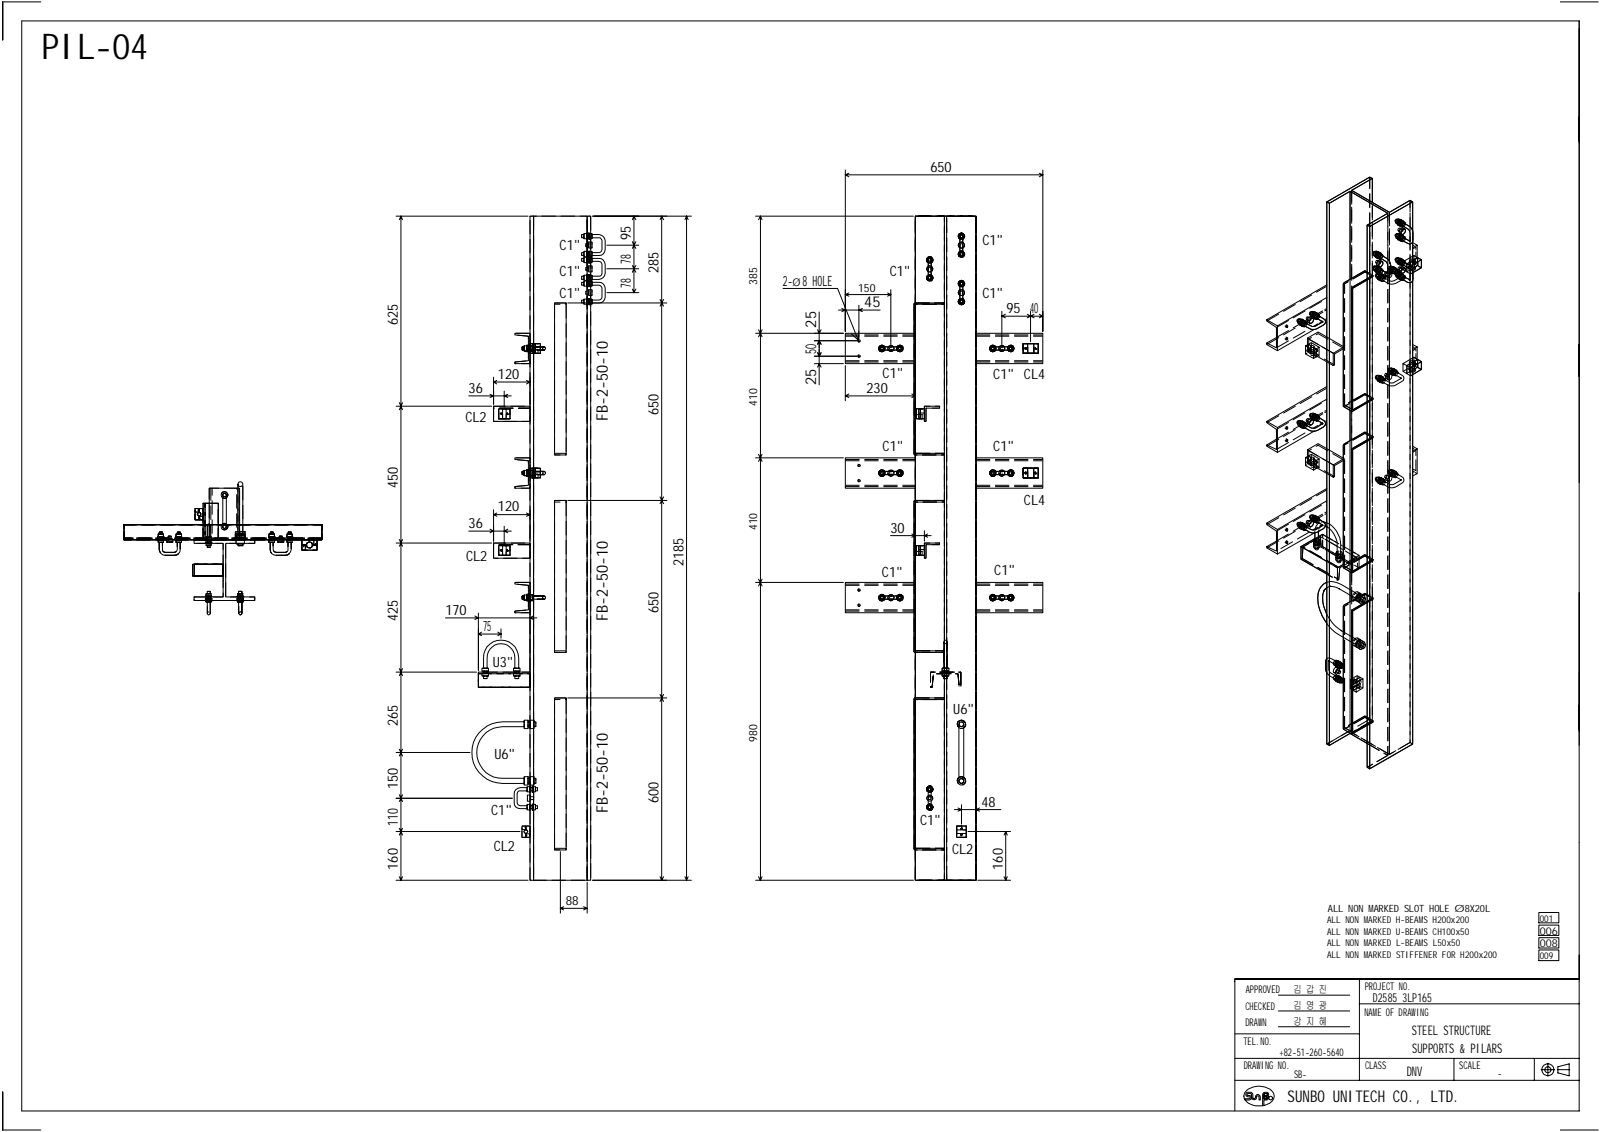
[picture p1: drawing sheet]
<svg xmlns="http://www.w3.org/2000/svg" width="420mm" height="297mm" viewBox="0 0 420 297" stroke-linecap="round" stroke-linejoin="round" font-family="sans-serif">
<defs><g id="words">
<text font-size="9.3" x="10.9" y="15.6">PIL-04</text>
<text font-size="4.2" x="337.8" y="289.2">SUNBO UNITECH CO., LTD.</text>
<g font-size="4.1">
<text x="159.4" y="110.5" transform="rotate(-90 159.4 110.5)">FB-2-50-10</text>
<text x="159.4" y="163" transform="rotate(-90 159.4 163)">FB-2-50-10</text>
<text x="159.4" y="213.4" transform="rotate(-90 159.4 213.4)">FB-2-50-10</text>
</g>
<g font-size="3.9">
<text x="226.7" y="80.6">45</text>
<text x="214.1" y="86" transform="rotate(-90 214.1 86)">25</text>
<text x="214.1" y="92.9" transform="rotate(-90 214.1 92.9)">50</text>
<text x="214.1" y="101" transform="rotate(-90 214.1 101)">25</text>
</g>
<g font-size="3.7">
<text x="244.1" y="45.1">650</text>
<text x="146.8" y="65.7">C1&quot;</text>
<text x="165.5" y="63.1" transform="rotate(-90 165.5 63.1)">95</text>
<text x="257.7" y="64.2">C1&quot;</text>
<text x="165.5" y="69.3" transform="rotate(-90 165.5 69.3)">78</text>
<text x="172.8" y="71.7" transform="rotate(-90 172.8 71.7)">285</text>
<text x="146.8" y="72.3">C1&quot;</text>
<text x="165.5" y="75.6" transform="rotate(-90 165.5 75.6)">78</text>
<text x="205.4" y="74.9">2-ø8 HOLE</text>
<text x="233.4" y="72.3">C1&quot;</text>
<text x="146.8" y="78.1">C1&quot;</text>
<text x="257.7" y="78.1">C1&quot;</text>
<text x="264.1" y="82.1">95</text>
<text x="270.3" y="82.1">40</text>
<text x="104.4" y="85.3" transform="rotate(-90 104.4 85.3)">625</text>
<text x="130.6" y="99.5">120</text>
<text x="231.6" y="99.1">C1&quot;</text>
<text x="260.6" y="99.5">C1&quot; CL4</text>
<text x="122.9" y="103">36</text>
<text x="227.3" y="103">230</text>
<text x="122.1" y="110.8">CL2</text>
<text x="172.8" y="109" transform="rotate(-90 172.8 109)">650</text>
<text x="231.6" y="118.3">C1&quot;</text>
<text x="260.6" y="118.4">C1&quot;</text>
<text x="104.4" y="128.1" transform="rotate(-90 104.4 128.1)">450</text>
<text x="130.6" y="134.2">120</text>
<text x="268.6" y="132.5">CL4</text>
<text x="122.9" y="138.5">36</text>
<text x="233.6" y="139.8">30</text>
<text x="122.3" y="147.1">CL2</text>
<text x="179.3" y="148.5" transform="rotate(-90 179.3 148.5)">2185</text>
<text x="231.4" y="151.4">C1&quot;</text>
<text x="260.9" y="150.9">C1&quot;</text>
<text x="116.8" y="161.3">170</text>
<text x="172.8" y="160.8" transform="rotate(-90 172.8 160.8)">650</text>
<text x="104.4" y="163" transform="rotate(-90 104.4 163)">425</text>
<text x="126.7" y="165.5">75</text>
<text x="129.3" y="175.1">U3&quot;</text>
<text x="104.4" y="190.5" transform="rotate(-90 104.4 190.5)">265</text>
<text x="250.1" y="187.5">U6&quot;</text>
<text x="129.7" y="199.1">U6&quot;</text>
<text x="104.4" y="207.1" transform="rotate(-90 104.4 207.1)">150</text>
<text x="128.9" y="214">C1&quot;</text>
<text x="172.8" y="210.7" transform="rotate(-90 172.8 210.7)">600</text>
<text x="257.5" y="211.7">48</text>
<text x="104.4" y="216.7" transform="rotate(-90 104.4 216.7)">110</text>
<text x="241.4" y="216.6">C1&quot;</text>
<text x="129.5" y="223.4">CL2</text>
<text x="249.8" y="223.9">CL2</text>
<text x="104.4" y="228.2" transform="rotate(-90 104.4 228.2)">160</text>
<text x="263.1" y="228.2" transform="rotate(-90 263.1 228.2)">160</text>
</g>
<g font-size="3.5">
<text x="370.4" y="271.6">STEEL STRUCTURE</text>
<text x="370.5" y="276.3">SUPPORTS &amp; PILARS</text>
<text x="369.1" y="282.3">DNV</text>
</g>
<text font-size="3.3" x="148.4" y="237.6">88</text>
<text font-size="3.2" x="360.2" y="262.8">D2585 3LP165</text>
<g font-size="3">
<text x="198.6" y="74.8" transform="rotate(-90 198.6 74.8)">385</text>
<text x="225.1" y="76.5">150</text>
<text x="198.6" y="106.4" transform="rotate(-90 198.6 106.4)">410</text>
<text x="198.6" y="139.1" transform="rotate(-90 198.6 139.1)">410</text>
<text x="198.6" y="194.6" transform="rotate(-90 198.6 194.6)">980</text>
</g>
<g font-size="2.8">
<text x="403.9" y="245.2">006</text>
<text x="403.9" y="248.5">008</text>
<text x="326.8" y="260.5">APPROVED</text>
<text x="339.3" y="260.6">김 갑 진</text>
<text x="358.1" y="259.7">PROJECT NO.</text>
<text x="326.7" y="264.9">CHECKED</text>
<text x="326.7" y="269.2">DRAWN</text>
<text x="339.3" y="268.8">강 지 혜</text>
<text x="339.3" y="264.7">김 영 광</text>
<text x="358" y="266.4">NAME OF DRAWING</text>
<text x="326.2" y="274.1">TEL.NO.</text>
<text x="326.3" y="280.4">DRAWING NO.</text>
<text x="335.7" y="276.9">+82-51-260-5640</text>
<text x="358.1" y="280.4">CLASS</text>
<text x="382.9" y="280.5">SCALE</text>
<text x="339.5" y="283">SB-</text>
<text x="392.9" y="282.6">-</text>
</g>
<text font-size="2.6" x="348.4" y="239.3">ALL NON MARKED SLOT HOLE Ø8X20L</text>
<g font-size="2.5">
<text x="348.1" y="242.1">ALL NON MARKED H-BEAMS H200x200</text>
<text x="348.1" y="245.2">ALL NON MARKED U-BEAMS CH100x50</text>
<text x="403.9" y="241.9">001</text>
<text x="348.1" y="248.2">ALL NON MARKED L-BEAMS L50x50</text>
<text x="348.1" y="251.4">ALL NON MARKED STIFFENER FOR H200x200</text>
<text x="403.9" y="251.7">009</text>
</g>
</g></defs>
<g fill="none" stroke="#000" stroke-width=".26">
<path d="M.6 .5h10.1M.7 .5v10M409.3 .5h10M414.3 5.5h-408.6v286h408.6v-115.1M414.3 5.5v121.2M414.3 5.5v190.1M414.3 7.5v30M103.9 56.7h34.6M105.2 56.7l-.4 .9M105.2 56.7l.4 .9M105.2 56.7v174.3M139.1 56.7h.9v174.3h-.9z"/>
<path d="M140 56.7h14v174.3h1v-174.3h-1M155.5 56.7h25.9M166.3 56.7l-.4 .9M166.3 56.7l.5 .9M166.3 56.7v20.1M173.6 56.7l-.4 .9M173.6 56.7l.5 .9M173.6 56.7v174.3M180.1 56.7l-.4 .9M180.1 56.7l.4 .9M180.1 56.7v174.3M198.2 56.7h41.4"/>
<path d="M199.5 56.7l-.5 .9M199.5 56.7l.4 .9M199.5 56.7v174.3M221.8 44.6v42.3M221.8 45.9l.9 .5M221.8 45.9h51.8M222.7 45.5l-.9 .4M240.1 56.7h16v174.3h-16zM272.7 45.5l.9 .4M273.6 44.6v42.3M273.6 45.9l-.9 .5M354.2 50.2l-5.4 3.1"/>
<path d="M360 46.8l-.6-.3-11.3 6.5M366.6 57.6l-.3-.1-.3 .2v.3l.2 .2M367.2 57.6l-.3-.2-.3 .1a.71 .71 0 0 0-.4 .6 .71 .71 0 0 0 .4 .6M367.5 58.1l-.4 .1-.1 .4 .2 .1M367.5 59.9l-.4-.1-.3 .3-.1 .3 .4 .3M367.6 57.6h-.1a.96 .96 0 0 0-.8 1.4M367.6 59.4l.2 .1M367.8 57.8a.81 .81 0 0 0-1 .3 .81 .81 0 0 0 .2 1.1h.1M368 57.9l-.1-.1a1.14 1.14 0 0 0-.8 1.5h.1M368 58.6l.4-.3 .3 .1v.3l-.1-.4-.8 .4v.8l.4-.1-.2 .2-.3-.2v-.5zM368 58.8l.2-.2a3.4 3.4 0 0 1 2.5 4.5 .88 .88 0 0 1-.5 .8 .88 .88 0 0 1-.9-.1l-1.3-.6v-.6l.4-.1 1.5 .7-1.5-.7-.4 .1-.1 .4a3.5 3.5 0 0 0 2.1 1l.4-.3a4.1 4.1 0 0 0-.2-3.9l-2-1.2-.2 .2v.5l1.6 1a3.8 3.8 0 0 1 .3 3v-2.2l-.1-.6-1.8-1.2zM368.2 58.2v-.2a.87 .87 0 0 0-.9 .4 .87 .87 0 0 0 .1 1l.2-.1"/>
<path d="M368.2 58.2l.4 .1M368.4 58.3l-.4-.3-.3 .1a.92 .92 0 0 0-.4 1.1l.4 .2M370.6 53l-11.2 6.4-.7-.3v142.2l.7 .5v-142.4M145.5 79.5h3v39.9h-3zM149 79.5h26M153.2 67.8h-.6v.8h.6M153.2 72.5h-.6v.8h.6M153.2 61.5h-.6v.9h.6M153.2 66.3h-.6v.7h.6M153.2 74.1h-.6v.7h.6M153.2 78.7h-.6v.8h.6M153.9 67.5h-.7v1.4h.7"/>
<path d="M153.9 72.2h-.7v1.4h.7M153.9 67.4h.1v1.7h-.1zM153.9 72h.1v1.7h-.1zM153.9 61.3h-.7v1.3h.7M153.9 65.9h-.7v1.5h.7v-1.5h.1v1.5M153.9 61.1h.1v1.7h-.1zM153.9 78.5h-.7v1.3h.7M153.9 78.3h.1v1.7h-.1zM154 73.7v1.6h-.1v-1.6h-.7v1.4h.7M154 67.8h.5M154 68.6h.5M154 72.5h.5"/>
<path d="M154 73.3h.5M154 61.5h.5M154 62.4h.5M154 66.3h.5M154 67h.5M154 74.1h.5M154 74.8h.5M154 78.7h.5M154.5 70.2h-.8v.7h.8M154.5 67.4h.1v1.7h-.1zM154.5 72h.1v1.7h-.1zM154.5 69.8h.8v1.6h-.8z"/>
<path d="M154.5 63.9h-.8v.9h.8M154.5 61.1h.1v1.7h-.1zM154.5 63.5h.8v1.6h-.8zM154.5 73.7v1.6h.1v-1.6h.7v1.4h-.7M154.5 76.4h-.8v.8h.8M154.5 78.3h.1v1.7h-.1zM154.5 76h.8v1.5h-.8zM154.6 67.5h.7v1.4h-.7M154.6 72.2h.7v1.4h-.7M154.6 61.3h.7v1.3h-.7M154.6 65.9h.7v1.5h-.7v-1.5h-.1v1.5M154.6 78.5h.7v1.3h-.7"/>
<path d="M155.3 67.8h1.9a1.59 1.59 0 0 1 1.6 1.6v2.3a1.75 1.75 0 0 1-1.6 1.6h-1.9M155.3 68.6h1.9a.88 .88 0 0 1 .7 .8v2.3a.72 .72 0 0 1-.7 .8h-1.9M155.3 61.5h1.9a1.75 1.75 0 0 1 1.6 1.7v2.2a1.59 1.59 0 0 1-1.6 1.6h-1.9M155.3 62.4h2.1l.3 .2 .2 .6v2.2a.88 .88 0 0 1-.7 .9h-1.9M155.3 74.1h1.9a1.59 1.59 0 0 1 1.6 1.5v2.4a1.59 1.59 0 0 1-1.6 1.5h-1.9M155.3 74.8h1.9l.5 .3 .2 .5v2.4l-.2 .5-.5 .2h-1.9M159.2 64.3h8.4M159.2 70.5h8.4M159.2 76.8h8.4M165.9 63.4l.4 .9M165.9 69.7l.4 .8M165.9 75.9l.4 .9"/>
<path d="M166.3 64.3l-.4 .9M166.3 64.3l.5 .9M166.3 70.5l-.4 .9M166.3 70.5l.5 .9M166.8 63.4l-.5 .9M166.8 69.7l-.5 .8M166.8 75.9l-.5 .9M173.2 78.6l.4 .9M173.6 79.5l-.4 .8M173.6 79.5l.5 .8M174.1 78.6l-.5 .9M205.4 75.7h14.3l5.5 13.5"/>
<path d="M221.8 77.3l.9 .4M221.8 77.3h11.9M222.7 76.9l-.9 .4M232.9 76.9l.8 .4M233.7 76v14.9M233.7 77.3l-.8 .4M239.9 79.6l7.9-.1v.3h-7.5l-.2 .2v38.8l.2 .1h7.5v.5h-7.7l-.3-.4zM243.5 72.4l-.2 .3v.4a.71 .71 0 0 0 .8 .4 .71 .71 0 0 0 .5-.8l-.2-.3M243.5 71.2l-.4-.7 .4-.7a.82 .82 0 0 0 0 1.5M243.5 72.2a.81 .81 0 0 0-.2 1.2 .81 .81 0 0 0 1.2 0 .81 .81 0 0 0-.2-1.2M243.5 68.9a.81 .81 0 0 1-.2-1.2 .81 .81 0 0 1 1.2 0 .81 .81 0 0 1-.2 1.2M243.5 68.7l-.2-.3v-.4l.7-.5 .6 .5v.4l-.2 .3"/>
<path d="M243.6 67.9h.6l.1 .3v4.7l-.1 .3-.2 .1-.4-.1-.1-.3zM244.3 69.8a.82 .82 0 0 1 0 1.5M244.4 69.8a.85 .85 0 0 1 0 1.4M251.8 62.7a.85 .85 0 0 1-.3-1.3 .85 .85 0 0 1 1.4 0 .85 .85 0 0 1-.3 1.3M251.8 75.2a.85 .85 0 0 1-.3-1.3 .85 .85 0 0 1 1.4 0 .85 .85 0 0 1-.3 1.3M251.8 65.9a.81 .81 0 0 0-.3 1.1 .81 .81 0 0 0 1.1 .4 .81 .81 0 0 0 .3-1.1l-.3-.4M251.8 63.7l-.4 .6 .4 .7M251.8 78.4a.85 .85 0 0 0-.3 1.3 .85 .85 0 0 0 1.4 0 .85 .85 0 0 0-.3-1.3M251.8 76.1l-.4 .7 .4 .7M251.9 61.7l.4-.2 .3 .5v4.7l-.3 .3h-.4l-.1-.3zM251.9 74.2h.6l.1 .2v4.8l-.3 .3-.4-.1-.1-.2zM252.6 62.6l.3-.8-.2-.4h-.9l-.2 .8 .2 .4-.2-.4v-.5l.2-.3h.8l.3 .8-.2 .4"/>
<path d="M252.6 75l.3-.8-.6-.5-.7 .5v.5l.2 .3-.2-.3v-.5l.7-.5a.76 .76 0 0 1 .4 1.3M252.6 66.1l.3 .8-.6 .5-.7-.5v-.4l.2-.4-.2 .4v.4l.7 .5a.76 .76 0 0 0 .4-1.3M252.6 63.7a.75 .75 0 0 1 .4 .6 .75 .75 0 0 1-.4 .7M252.6 78.6l.3 .7-.6 .5-.7-.5v-.4l.2-.3-.2 .3v.4l.7 .5a.76 .76 0 0 0 .4-1.2M252.6 76.1a.75 .75 0 0 1 .4 .7 .75 .75 0 0 1-.4 .7M252.7 63.7a.85 .85 0 0 1 0 1.3M252.7 76.1a.85 .85 0 0 1 0 1.4M348.1 78.1l-13 7.4v6.5M348.1 74.8l-15.8 9.1v.3l2.6 1.7v5.4l-2.6-1.3M354.2 73.2v-23l9.9 5.8-5.4 3.1 5.4-3.1-9.9-5.8v142.2l4.5 2.7-4.5-2.7M358.7 73.5l-3.8 2.2v31.8l3.8-2.1M358.7 71.4l-.6-.4-5.4 3.2-.3 .3v32.1l2.2 1.3v-32.4l4.1-2.4"/>
<path d="M360.2 72.3l-5.6 3.2v32.4l-2.2-1.3v-32.1l.3-.3 5.4-3.2 2.1 1.3v.2l-5.3 3.2v31.8l5.3-3M360.7 66l-.3-.1-.2 .3 .1 .5M360.7 69.8h-.1a.51 .51 0 0 0-.4 .7h.1M361.4 71.9l-.3-.1-.2 .2 .1 .5M361.4 66.1l-.3-.2h-.3a.71 .71 0 0 0-.4 .7 .71 .71 0 0 0 .3 .6M361.4 69.9l-.3-.1a.73 .73 0 0 0-.7 .5 .73 .73 0 0 0 .3 .8M361.6 66.5l-.4 .2-.1 .3 .3 .2M361.6 70.3l-.5 .6 .3 .1M361.6 69.8l.3 .2M361.6 68.5l-.5-.2-.1 .3-.1 .2 .3 .4M361.7 67.9l.3 .1M361.7 66.1l-.1-.1a1.01 1.01 0 0 0-.7 1.5"/>
<path d="M361.7 69.9l-.1-.1a1.07 1.07 0 0 0-.7 1.6M361.9 69.1l.4-.4h.4a.93 .93 0 0 1-.8 1.3l-.2-.3zM361.9 66.3v-.1a.8 .8 0 0 0-1 .4 .8 .8 0 0 0 .3 1M361.9 70.2l-.2-.3a1.14 1.14 0 0 0-.8 1.5h.3M362 68.9l.6-.3 .2 .1a.94 .94 0 0 1-1 1.2zM362.1 72l-.4-.3-.2 .1a.71 .71 0 0 0-.5 .6 .71 .71 0 0 0 .4 .7M362.1 67l.5-.2 .2 .3-.1-.3-.7 .4-.2 .5 .2 .3 .4-.1-.3 .2-.3-.4zM362.2 67.7h.1M362.2 66.4l-.1-.1a.99 .99 0 0 0-.8 1.4M362.2 70.2h-.1a.96 .96 0 0 0-.8 1.4M362.2 72.4l-.3 .2v.5M362.3 72l-.1-.1a1.01 1.01 0 0 0-.6 1.4"/>
<path d="M362.3 70.7l-.5 .8 .2 .4 .4-.1h-.5a.82 .82 0 0 1 .8-1.1l.1 .3-.1-.3zM362.3 67l-.1 .7 1.6 1a3.8 3.8 0 0 1 .2 3.1v-2.5l-.3-.6-1.5-1 .1-.7a3.5 3.5 0 0 1 2.6 4.5 .88 .88 0 0 1-.5 .9 .88 .88 0 0 1-1-.1l-1.2-.7v-.5l.4-.2 1.4 .8-1.4-.8h-.3l-.2 .5a3.5 3.5 0 0 0 2.1 1.1l.4-.3a3.5 3.5 0 0 0-2.3-5.2zM362.4 66.6l.3 .2M362.4 66.7v-.2a.87 .87 0 0 0-1 .4 .87 .87 0 0 0 .2 1l.1-.1M362.5 68.5l.2 .2M362.6 72.1a.76 .76 0 0 0-1 .4 .76 .76 0 0 0 .3 1M362.6 66.8l-.5-.3h-.3a.92 .92 0 0 0-.4 1.1l.5 .4M362.6 70.6l-.5-.3a.99 .99 0 0 0-.7 1.2l.5 .3M362.6 68.6l-.6-.4a1.16 1.16 0 0 0-.8 1.4l.6 .3M362.7 70.7l-.5-.5a1.14 1.14 0 0 0-.9 1.4l.7 .3M362.8 72.2l-.1-.1a1.01 1.01 0 0 0-.7 1.5M363.1 72.5l-.1-.2a.86 .86 0 0 0-.9 .4 .86 .86 0 0 0 .1 1l.2-.1"/>
<path d="M363.3 72.6l-.6-.3-.2 .1a.92 .92 0 0 0-.4 1.1l.5 .3M363.4 71.4h.5M363.5 73.1l-.1-.4a.7 .7 0 0 0-.8 .3 .7 .7 0 0 0 .1 .9l.4-.2M363.5 72.4l.7 .5M363.8 71.7h.2M364.1 71.3l-.3 .3M364.9 69.8l.5 .2M364.9 71.4l.3 .1M364.9 71.5h.1M364.9 71.5a.83 .83 0 0 1 .1 1 .83 .83 0 0 1-.8 .4l-.1-.4M365.5 70.4l-.3 .3v.4M365.7 70h-.4l-.4 .5"/>
<path d="M366 70.3l-.3-.3-.3 .1-.5 .7M366.1 70.3l-.1-.1a.96 .96 0 0 0-.6 1.5M366.1 71.7v-.5l.5-.2 1.5 1M366.4 70.6l-.3-.3a.97 .97 0 0 0-.6 1.5h.2M366.6 70.7l-.5-.3a.85 .85 0 0 0-.6 1.2l.5 .4M366.6 61.4l-.6 .1v.3l.2 .3M366.6 67.7l-.3-.1-.3 .3v.2l.2 .3M366.6 71.5l-.6 .2v.3l.2 .2M366.8 71.1l-.2-.4a.99 .99 0 0 0-.7 1.2M367.2 61.5l-.3-.2a.73 .73 0 0 0-.7 .5 .73 .73 0 0 0 .4 .8M367.2 67.8l-.3-.2h-.3a.77 .77 0 0 0 0 1.4M367.2 71.6l-.3-.2a.73 .73 0 0 0-.7 .6 .73 .73 0 0 0 .4 .8"/>
<path d="M367.5 61.9l-.4 .2v.5M367.5 68.2l-.4 .3v.4M367.5 72l-.4 .3v.4M367.5 70.2l-.4-.2-.3 .3-.1 .2 .4 .4M367.6 61.5l-.1-.1a1.05 1.05 0 0 0-.8 1.5M367.6 67.8l-.1-.1a1.05 1.05 0 0 0-.8 1.5M367.6 71.6h-.1a.96 .96 0 0 0-.8 1.5M367.6 61.4l.1 .1M367.6 69.6l.2 .2M367.6 71.5l.1 .2M367.7 60.6l.5-.4 .4-.1 .2 .4-.2 .5-.4 .5h-.5l-.1-.4zM367.8 61.7l-.2-.2a1.14 1.14 0 0 0-.9 1.4l.4 .1"/>
<path d="M367.8 68.1l-.1-.2a.99 .99 0 0 0-1 1.3l.4 .1M367.8 71.9l-.2-.3a1.14 1.14 0 0 0-.9 1.5h.4M368 61.7l-.1-.1a.96 .96 0 0 0-.7 1.6M368 68.1l-.1-.1a.96 .96 0 0 0-.7 1.5M368 68.7l.4-.2 .3 .1v.3l-.1-.4-.8 .4v.9l.4-.1h-.5v-.6zM368 71.9a.95 .95 0 0 0-.8 1.4M368.2 60.2h.5a.96 .96 0 0 1-1 1.3 1.05 1.05 0 0 1 .5-1.3zM368.2 70.3l.5 .1a.87 .87 0 0 1-.2 .9 .87 .87 0 0 1-.8 .3 1.05 1.05 0 0 1 .5-1.3zM368.2 70.3h.4l.2 .4-.2 .6-.9 .4-.1-.3 .1-.6zM368.2 68.4l-.2-.3a.97 .97 0 0 0-.6 1.5l.2-.1M368.2 63.2l-.4 .2v-.8l.8-.5 .1 .5v-.4a.83 .83 0 0 0-1 1.1h.5M368.2 68.3l.4 .2"/>
<path d="M368.3 60l.3 .1M368.3 70.2l.3 .1M368.4 72.3l-.4-.3a.85 .85 0 0 0-.7 1.2l.4 .3a3.3 3.3 0 0 1-5-.1l.5-.5 1.6 .8a2.39 2.39 0 0 0 2-.6M368.4 62.1l-.4-.2a.85 .85 0 0 0-.7 1.2l.4 .2M368.4 60.1l-.5-.3a1 1 0 0 0-.8 1.3l.6 .4M368.4 68.5l-.4-.3a.82 .82 0 0 0-.7 1.1l.4 .4M368.4 70.3l-.5-.4a1 1 0 0 0-.8 1.4l.6 .3M368.6 62.1l-.6-.4a.97 .97 0 0 0-.6 1.5l.4 .2M368.6 72.4l-.6-.5a.97 .97 0 0 0-.6 1.5l.4 .2M368.7 72.7l-.1-.3h-.4l-.4 .3v.9l.4-.1h-.5a.91 .91 0 0 1 .7-1.2l.3 .2v.3M369.7 63.2h.2M369.9 73.4l-1.5-.8-.4 .2v.5l1.3 .8a.93 .93 0 0 0 .9 0 .93 .93 0 0 0 .5-.9 3.4 3.4 0 0 0-1-3.7l-1.3-.8-.4 .3v.4a2.75 2.75 0 0 1 1.9 1.6v2.5"/>
<path d="M369.9 73.4l-.2 .1M369.9 73.4l-1.5-.8-.4 .2-.1 .3a2.49 2.49 0 0 0 2.1 1.1l.4-.3a4 4 0 0 0-.2-3.9l-1.8-1.3-.4 .3v.4a2.57 2.57 0 0 1 1.9 1.9v2.3M369.9 73.4l-.1 .1M369.9 68.7l-.8 .5 1 .6 2.8-1.7-.9-.5-1 .5 1-.5 .9 .5v2.2l-2.8 1.6M369.9 68.7l-.8 .5v2.2l1 .5v-2.1M369.9 68.7a.84 .84 0 0 0 1.4-.4l-.3-.2v.6M370.5 70.3h.2v.4l-.3 .1zM370.6 67.2l.4-.2 .9 .6-.9 .5 .9-.5-.9-.6-2.9 1.7 1 .5v2.1l-1-.5v-2.1M370.6 68l.4 .1v.6M370.6 69.5l2.3-1.4v2.2l-2.2 1.2M370.6 60.7v-7.7l-.7-.4-5.4 3.1-9.9-5.8 5.4-3.1v6.3v-6.3l-5.4 3.1 9.9 5.8 5.4-3.1 .7 .4v142.2l-11.2 6.6M370.6 73.5v121.7l-11.2 6.5"/>
<path d="M370.6 63.3v7.6M370.6 63.7l1.2 .6-1.2 .7M370.7 70.3l-.1 .4M371 68.7v-.6a.83 .83 0 0 0-1.2 .5l.1 .2M371 68.7v-.6l.3 .3-.3 .3-.4 .1M371.8 64.3v3.3M129.5 99v7.1M130.3 99.8l-.8 .4M135.1 87.5h4v7.9h-4v-.4l3.5-.4v-6.4l-3.5-.3zM137.5 91h-.5v.9h.5M138.1 99.8l1 .4M138.2 90.8h-.7v1.3h.7"/>
<path d="M138.2 90.6h.2v1.7h-.2zM138.4 91.9h.5M138.4 91h.5M138.9 90.6h.2v1.7h-.2zM139.1 90.2h1.3v2.5h-1.3zM139.1 99v7.1M139.1 90.8h.6v1.3h-.6M139.1 90.7l.5 .1M139.6 92.1l-.5 .1M139.7 91h3.1l.3 .4-.3 .5h-3.1M140.4 90.2h1.4v2.5h-1.4zM198.2 87.5h23.1"/>
<path d="M199 86.5l.5 1M199.5 87.5l-.5 .9M199.5 87.5l.4 .9M199.9 86.5l-.4 1M213.6 89.4h11.3M213.6 95.4h7.7M214.5 90.3l.4-.9 .5 .9M214.5 86.5l.4 1 .5-1M214.5 96.3l.4-.9 .5 .9M214.5 92.5l.4 1 .5-1M214.9 81.9v19.1M220 81.4h10.9"/>
<path d="M220.8 80.9l1 .5-1 .4M221.8 95.9v9.2M223.4 87.6l1.8 1.6M224.9 93.5h-11.3M225.2 89.2h.4v.5h-.4zM225.2 93.2h.4v.4h-.4zM225.3 80.1v8.9M225.3 86.9l-.1 2.3M226.3 80.9l-1 .5 1 .4M231.1 91.2l.2-.2h4.8l.4 .4-.4 .5h-4.8l-.2-.2zM231.9 91l-.3-.2h-.4l-.5 .6 .5 .7h.4l.3-.2M232.1 91a.82 .82 0 0 0-1.2-.2 .82 .82 0 0 0 0 1.3 .82 .82 0 0 0 1.2-.2"/>
<path d="M233 91a.85 .85 0 0 1 1.4 0M233 91.9a.85 .85 0 0 0 1.4 0M235.3 91a.86 .86 0 0 1 1.3-.2 .86 .86 0 0 1 0 1.3 .86 .86 0 0 1-1.3-.2M235.5 91l.3-.2h.5a.75 .75 0 0 1 .5 .6 .75 .75 0 0 1-.5 .7h-.5l-.3-.2M239.8 87.5h-18v7.9h18M256.1 87.5h17.5v7.9h-17.5M260.2 91.2l.3-.2h4.7l.3 .4-.3 .5h-4.7l-.5-.5zM261.1 91l-.4-.2h-.4l-.4 .2-.1 .4 .1 .5 .4 .2h.4l.4-.2M261.2 91a.86 .86 0 0 0-1.3-.2 .86 .86 0 0 0 0 1.3 .86 .86 0 0 0 1.3-.2M262.2 91a.85 .85 0 0 1 1.3 0M262.2 91.9a.85 .85 0 0 0 1.3 0M262.8 83h10.8"/>
<path d="M262.8 81.7v9.2M262.8 83l1 .4M263.8 82.5l-1 .5M264.4 91a.86 .86 0 0 1 1.3-.2 .86 .86 0 0 1 0 1.3 .86 .86 0 0 1-1.3-.2M264.6 91l.4-.2h.4l.5 .6-.5 .7h-.4l-.4-.2M268.4 90.2h4v2.5h-4zM269.5 82.5l.9 .5M270.4 81.7v8M270.4 83l.9 .4M270.4 83l-.9 .4M271.3 82.5l-.9 .5M272.7 82.5l.9 .5"/>
<path d="M273.6 83l-.9 .4M332.3 83.9l2.8 1.6M337.6 85.5l-.1 .2M337.6 88.8l-.1 .1M337.7 85.4h.2v.4l-.4 .1zM337.7 88.6h.2v.4l-.4 .2zM340.8 83.7l-.1-.1a.51 .51 0 0 0-.4 .8h.1M341.5 83.8l-.3-.2a.73 .73 0 0 0-.7 .6 .73 .73 0 0 0 .3 .8M341.7 84.2l-.4 .3-.1 .4M341.7 83.8v-.1a1.07 1.07 0 0 0-.7 1.5M342 84.1l-.3-.3a.97 .97 0 0 0-.5 1.5h.1M342.2 84.7l.5-.2 .2 .4-.1-.3h-.4l-.5 .8 .2 .4 .4-.1h-.5z"/>
<path d="M342.3 84.1h-.2a.97 .97 0 0 0-.7 1.4M342.3 85l.3-.2a2.62 2.62 0 0 0 2.3 .9l2.1-1.3-1.4-.8 .1-.7 1.5 .7a.89 .89 0 0 1 .6 .8 .89 .89 0 0 1-.6 .8 3.4 3.4 0 0 1-5 .1zM342.4 84.3l-.1-.2h-.4l-.4 .5-.2 .6 .2 .4h.2M342.5 84.4l-.2-.3a1.14 1.14 0 0 0-.9 1.4l.4 .1M342.5 90.8l2.1 1.1 .7-.3v2l-.7 .5v-2.2M342.7 84.5l-.5-.3a.85 .85 0 0 0-.7 1.2l.5 .3M342.8 84.6l-.5-.4-.7 .5-.2 .5 .7 .6M342.8 91.9l.3 .4-.3-.1zM343 88.7v3.3l6.8 3.9 .3-.2v-2.8l2.5-1.5v-.4M343.2 84.6l.5 .2M343.4 83.3l-.5-.2-.1 .3-.1 .2 .2 .4M343.9 91.1v-.3v.4h.7"/>
<path d="M343.9 83.2l.6 .3M343.9 91.2v-.4l.3-.1 .6 .1-.2 .4M344 83.5h.5l.1 .3-.1 .6-.5 .4h-.3l-.2-.3zM344 83.5l.4-.1a.95 .95 0 0 1-.6 1.5 .87 .87 0 0 1 .2-1.4zM344.1 81.8l-.5 .1-.1 .4 .2 .2M344.2 83.1l-.2 .1M344.5 83.4l-.7-.3a.88 .88 0 0 0-.8 1.3l.5 .3M344.6 91.1l.8 .4 .7-.4v2.1l-.7 .4v-2.1M344.6 91.2l.7 .4M344.8 83.6h.1M344.8 81.9a.68 .68 0 0 0-1 .2 .68 .68 0 0 0 .3 .9M344.8 86.4l-9.7 5.6-2.8-1.6v-.4l2.6-1.4"/>
<path d="M345 82.3l-.4 .2v.5M345 83.6l-.3-.3 .2-.6 .4-.4 .4-.1 .1 .3v-.2a.87 .87 0 0 0-.9 .4 .87 .87 0 0 0 .1 1l.1-.1M345.1 81.9a.87 .87 0 0 0-.8 .4 .87 .87 0 0 0 0 1M345.3 93.6h.1M345.4 82.1l-.3-.2a.88 .88 0 0 0-.8 .6 .88 .88 0 0 0 .2 1l.1-.1M345.6 82.2l-.1-.1a.89 .89 0 0 0-.8 .5 .89 .89 0 0 0 .1 1M345.6 82.2h.1M345.7 82.6l-.4 .9 .1 .3 .4-.1-.3 .1-.2-.3a.89 .89 0 0 1 .7-1l.2 .5-.1-.4zM346 82.5l-.5-.2a.88 .88 0 0 0-.6 1.2l.4 .2M346.1 82.6l-.5-.3-.7 .4v.9l.5 .2M346.1 91.1l-2.1-1.2-.7 .4 .6 .5-.6-.5-.8 .5v2.1l2.1 1.2M346.9 84.2l.1 .2"/>
<path d="M347 84.3v.2M347.1 84.3a4.1 4.1 0 0 1-2.8 1.4l-1.7-.9-.3 .2-.1 .3a3.4 3.4 0 0 0 3.4 .9l1.6-1 .6-.5v-.5a3.1 3.1 0 0 0-2.1-1.3l-.1 .7 1.4 .8M348.1 84.6l-.4 .1M349.8 92.7l2.8-1.7-6.8-3.9-2.8 1.6 6.8 4v3.2M361.4 98.5h-.1a.47 .47 0 0 0-.4 .6l.1 .1M362.1 98.6l-.4-.1a.73 .73 0 0 0-.6 .5 .73 .73 0 0 0 .3 .8M362.2 99l-.3 .3v.4M362.3 98.6l-.1-.1a1.07 1.07 0 0 0-.6 1.6M362.6 98.9l-.3-.3a.97 .97 0 0 0-.6 1.6h.2M362.8 98.9l-.1-.1a1.07 1.07 0 0 0-.7 1.5M362.8 99.8l.4-.2 1.6 .9h.7l2.1-1.3-1.5-.8 .2-.7 1.5 .8a.89 .89 0 0 1 .5 .8 .89 .89 0 0 1-.5 .8 3.3 3.3 0 0 1-5.1 0zM363.1 99.2l-.3-.3a1.14 1.14 0 0 0-.8 1.4l.4 .1"/>
<path d="M363.3 99.3l-.6-.3a.82 .82 0 0 0-.6 1.2l.5 .3M363.5 99.7l-.1-.3a.7 .7 0 0 0-.8 .3 .7 .7 0 0 0 .1 .9l.4-.2M363.9 98.1l-.4-.2-.2 .3v.3l.2 .3M364.6 98.3l.3-.1 .2 .2a1.1 1.1 0 0 1-.7 1.3 .87 .87 0 0 1 .2-1.4zM364.7 96.6l-.5 .2-.1 .3 .3 .3M364.9 98.2l-.5-.3a.88 .88 0 0 0-.8 1.3l.6 .4M365.4 96.7a.68 .68 0 0 0-1 .2 .68 .68 0 0 0 .3 1M365.5 97.1l-.3 .3v.4M365.7 96.7a.95 .95 0 0 0-.8 1.4M366 96.9l-.3-.2a1.14 1.14 0 0 0-.8 1.4l.3 .1M366.1 97l-.1-.1a.89 .89 0 0 0-.7 .5 .89 .89 0 0 0 .1 1M366.4 97.3l-.3-.3a.95 .95 0 0 0-.6 1.5h.2"/>
<path d="M366.6 97.4l-.5-.3a.85 .85 0 0 0-.6 1.2l.4 .2M366.8 97.9l-.2-.5h-.3a.69 .69 0 0 0-.2 1.2l.3-.1M367.5 99l.1 .2M368.1 95.4v2l1 .6M369.9 95.5l-.8 .4v2.1l1 .6v-2.1M369.9 95.5a.93 .93 0 0 0 1.4-.5l-.3-.2v.6v-.6l.3 .4-.7 .4M370.4 97.2l.3-.2v.4h-.3zM370.6 93.9l.4-.2 .9 .6-.9 .5M370.6 97.1v.3M370.6 97h.1M370.6 94.7l.4 .1v.7v-.7a.76 .76 0 0 0-1.2 .4l.1 .3M370.6 96.2l2.3-1.3v2l-2.3 1.4"/>
<path d="M370.6 90.4l1.2 .6-1.2 .7M371 94.8l.9-.5-.9-.6-2.9 1.7 1 .5v2M371 94.8l1-.5 .9 .6-2.8 1.6-1-.6 .8-.5M371 94.8l1-.5 .9 .6v2l-2.8 1.7M371.8 91v3.2M103.9 106.6h25.1M104.8 105.7l.8 1.8M105.6 105.7l-.8 1.8M123 103.9h11.1M128.6 103.5l.9 .4-.9 .4M129.5 106.6h9.6v4h-9.6zM129.5 100.2l.8 .5"/>
<path d="M129.5 100.2h9.6M130.8 107.3h3v2.6h-3zM131.3 108.4h.4v.3h-.4zM132.3 102.6v4.2M133.2 103.5l-.9 .4 .9 .4M139.1 100.2l-1 .5M199 119.2l.5 .9M199.9 119.2l-.4 .9M221.8 103.9h18.3M221.8 103.9l.9 .4M222.7 103.4l-.9 .5M239.2 103.4l.9 .5"/>
<path d="M240.1 103.9l-.9 .4M240.4 107.3h1v2.6h-1zM241.5 107.3h1v2.6h-1zM242.5 106.6h4v.5h-3.6v3.5h-.4zM332.3 110.6l2.8 1.6M337.6 112.2l-.1 .1M337.6 115.5l-.1 .1M337.7 112.1h.2v.3l-.4 .2zM337.7 115.4l.2-.1v.4l-.4 .2-.1-.2zM340.8 110.4l-.5 .2-.1 .3 .2 .3M341.5 110.5a.68 .68 0 0 0-1 .2 .68 .68 0 0 0 .3 1M341.7 110.9l-.4 .3-.1 .4"/>
<path d="M341.7 110.5a.97 .97 0 0 0-.7 1.4M342 110.7l-.3-.2a.97 .97 0 0 0-.5 1.5h.1M342.2 111.5l.5-.3 .2 .4-.1-.4h-.4l-.3 .5-.2 .4 .2 .3h.3l-.4-.1-.1-.2zM342.3 110.8a.87 .87 0 0 0-.9 .4 .87 .87 0 0 0 0 1M342.4 111.1l-.1-.3h-.4l-.4 .5-.2 .6 .2 .4h.2M342.4 111.5l1.8 .8h1l1.8-1.2-1.4-.9 .1-.7a2.9 2.9 0 0 1 2 1.3 .98 .98 0 0 1-.5 1.2 3.3 3.3 0 0 1-5 0zM342.5 111.1l-.2-.3a.88 .88 0 0 0-.9 .6 .88 .88 0 0 0 .3 .9h.1M342.7 111.2l-.5-.3a.85 .85 0 0 0-.7 1.2l.5 .2M342.8 111.2l-.5-.3-.7 .4-.2 .5 .2 .4 .5 .2M343 118v3.3l6.8 3.9 .3-.2v-2.8l2.5-1.5v-.4M343.2 111.2l.5 .3M343.4 110l-.3-.2a.46 .46 0 0 0-.4 .4 .46 .46 0 0 0 .2 .4"/>
<path d="M343.9 109.9l.6 .2M344 110.2l.5-.1 .1 .4-.1 .6-.5 .4h-.3l-.2-.3zM344 110.2h.5a.83 .83 0 0 1-.1 1 .83 .83 0 0 1-.9 .2 .99 .99 0 0 1 .5-1.2zM344 109.9h.2M344.1 108.5l-.2-.1-.3 .3 .1 .5M344.5 110.1l-.7-.3a1 1 0 0 0-.8 1.4l.5 .2M344.8 110.3h.1M344.8 108.6l-.3-.2h-.3a.71 .71 0 0 0-.4 .7 .71 .71 0 0 0 .3 .6M344.8 113.1l-9.7 5.6-2.8-1.6v-.4l2.6-1.5M345 109l-.4 .2v.5M345.1 108.6a.87 .87 0 0 0-.8 .4 .87 .87 0 0 0 0 1M345.4 108.8a.81 .81 0 0 0-1 .3 .81 .81 0 0 0 .1 1h.1"/>
<path d="M345.5 109.5l.5-.2 .2 .3-.1-.3h-.4l-.3 .4-.1 .5 .1 .3 .4-.1-.3 .2-.2-.2zM345.6 108.9l-.1-.1a1.14 1.14 0 0 0-.9 1.4h.2M345.6 108.9h.1M345.8 109.1l-.1-.2-.4 .1-.4 .4-.2 .6 .3 .3M345.8 109.2v-.2a.87 .87 0 0 0-.9 .4 .87 .87 0 0 0 .1 1l.1-.1M346 109.3l-.5-.3h-.2a.92 .92 0 0 0-.4 1.1l.4 .3M346.1 109.3l-.8-.3-.4 .4v.8l.5 .3M346.9 111l.1 .2v-.2M347 111.1l-1.4-.9 .1-.7a3.1 3.1 0 0 1 2.1 1.4v.4a3.5 3.5 0 0 1-5.6 .7l.2-.5a3.5 3.5 0 0 0 2.4 .8h.4l1.9-1.2M348.1 104.7l-13 7.5v6.5M348.1 101.4l-15.8 9.2v.3l2.6 1.8v5.2l-2.6-1.2M348.1 111.2l-.4 .3"/>
<path d="M354.2 107.7v7.9M358.7 103.6l-.6-.3-3.2 1.8 3.2-1.8 2.1 1.2v.3l-5.6 3.1 4.1-2.2M358.7 115.8l-3.8 2.2v31.8l3.8-2.2M358.7 113.7l-.6-.3-5.4 3.1-.3 .3v32.1l2.2 1.4v-32.5l4.1-2.3M360.2 114.5l-5.6 3.3v32.5l-2.2-1.4v-32.1l.3-.3 5.4-3.1 2.1 1.1v.4l-5.3 3.1v31.8l5.3-3M370.6 117.1l1.2 .7-1.2 .6M371.8 117.8v6.5l-1.2 .6M32.5 137.7h51.9v3.9h-51.9zM52.3 134.4v-1h-1.1v3h1.1v-1M52.3 134.4l-.5 .5 .5 .5M52.3 134.4v-1h1v3h-1v-1M52.3 134.4l.4 .5-.1 .3-.3 .2"/>
<path d="M53.3 132.1h4v9.5h-4zM58.4 130.6a.88 .88 0 0 1-.2-1.3 .88 .88 0 0 1 1.3 0 .88 .88 0 0 1-.1 1.3M58.4 137.5a.87 .87 0 0 0 .1 1.4 .87 .87 0 0 0 1-.1 .87 .87 0 0 0 .1-1.1l-.2-.2M58.5 129.5h.7l.2 .4v8.3l-.5 .5-.4-.2v-.3zM61.8 139.5h2.5v1h-2.5zM123 139.4h11.1M128.6 138.8l.9 .6-.9 .4M129.5 133.8v8.2M129.5 135l.8 .5M129.5 135h9.6M130.3 134.6l-.8 .4M132.3 138.1v4.6"/>
<path d="M133.2 138.8l-.9 .6 .9 .4M135.1 120.1h4v8h-4v-.4l3.5-.4v-6.4l-3.5-.3zM137.5 123.7h-.5v.8h.5M138.1 134.6l1 .4M138.2 123.4h-.7v1.4h.7M138.2 123.3h.2v1.7h-.2zM138.4 124.5h.5M138.4 123.7h.5M138.9 123.3h.2v1.7h-.2zM139.1 122.8h1.3v2.6h-1.3zM139.1 133.8v8.2M139.1 135l-1 .5"/>
<path d="M139.1 123.4h.6v1.4h-.6M139.1 123.3l.5 .1M139.6 124.8v.2h-.5M139.7 123.7h3.1l.3 .4-.3 .4h-3.1M140.4 122.8h1.4v2.6h-1.4zM145.5 131.3h3v39.9h-3zM149 131.3h26M173.2 130.4l.4 .9M173.6 131.3l-.4 .9M173.6 131.3l.5 .9M174.1 130.4l-.5 .9M198.2 120.1h23.1"/>
<path d="M199.5 120.1l-.5 1M199.5 120.1l.4 1M225.2 121.9h.4v.4h-.4zM225.2 125.9h.4v.4h-.4zM231.1 123.9l.2-.2h4.8l.4 .4-.4 .4h-4.8l-.2-.1zM231.9 123.7l-.3-.3h-.4l-.5 .7 .5 .7h.4l.3-.3M232.1 123.7a.82 .82 0 0 0-1.2-.2 .82 .82 0 0 0 0 1.2 .82 .82 0 0 0 1.2-.2M233 123.7a.85 .85 0 0 1 1.4 0M233 124.5l.7 .5 .7-.5M235.3 123.7a.86 .86 0 0 1 1.3-.2 .86 .86 0 0 1 0 1.3 .86 .86 0 0 1-1.3-.3M235.5 123.7l.3-.3h.5a.75 .75 0 0 1 .5 .7 .75 .75 0 0 1-.5 .7h-.5l-.3-.3M239.9 131.4l7.9-.1v.4l-7.7 .1v38.8l.2 .2h7.5v.4h-7.7l-.3-.4z"/>
<path d="M240.1 120.1h-18.3v8h18.3M242.5 139.3v2.7M256.1 120.1h17.5v8h-17.5M260.2 123.9l.3-.2h4.7l.3 .4-.3 .4h-4.7l-.5-.4zM261.1 123.7l-.4-.3h-.4l-.4 .3-.1 .4 .1 .4 .4 .3h.4l.4-.3M261.2 123.7a.86 .86 0 0 0-1.3-.2 .86 .86 0 0 0 0 1.3 .86 .86 0 0 0 1.3-.3M262.2 123.7a.85 .85 0 0 1 1.3 0M262.2 124.5l.6 .5 .7-.5M264.4 123.7a.86 .86 0 0 1 1.3-.2 .86 .86 0 0 1 0 1.3 .86 .86 0 0 1-1.3-.3M264.6 123.7l.4-.3h.4l.5 .7-.5 .7h-.4l-.4-.3M268.4 122.8h4v2.6h-4zM332.3 137.2l2.8 1.7"/>
<path d="M337.5 138.9l.4-.1-.2 .6-.3-.2zM337.6 138.9l-.1 .1M340.8 137.1h-.3l-.2 .2 .1 .5M341.5 137.1a.68 .68 0 0 0-1 .3 .68 .68 0 0 0 .3 .9M341.7 137.7l-.4 .1-.1 .5M341.7 137.2v-.1a.97 .97 0 0 0-.7 1.5M342 137.4a.81 .81 0 0 0-1 .3 .81 .81 0 0 0 .2 1.1l.1-.1M342.3 137.5a.87 .87 0 0 0-.9 .4 .87 .87 0 0 0 0 .9M342.4 137.9l-.5 .9 .2 .3 .4-.1-.3 .2-.3-.4a.76 .76 0 0 1 .9-.8l.1 .3-.1-.4zM342.4 137.7l-.1-.2-.4 .1-.4 .4-.2 .6 .2 .3h.2M342.4 138.2l1.8 .8 1-.1 1.8-1.1-1.4-.8a.51 .51 0 0 1 .4-.8l1.2 .8a.96 .96 0 0 1 0 1.7 3.3 3.3 0 0 1-5 0zM342.5 137.7l-.1-.1a.86 .86 0 0 0-.9 .4 .86 .86 0 0 0 .2 1l.1-.1"/>
<path d="M342.5 120l2.1 1.2 .7-.3v2l-.7 .4v-2.1M342.7 137.9l-.5-.3-.3 .1a.92 .92 0 0 0-.4 1.1l.5 .2M342.8 137.9l-.9-.2-.3 .3-.2 .5 .2 .3 .5 .3M342.8 121.1l.3 .5-.3-.1zM343.2 137.9l.5 .4M343.4 136.6h-.5l-.1 .1-.1 .4 .2 .2M343.9 120.4v-.4v.5h.7M343.9 136.6l.6 .2-.7-.3a1 1 0 0 0-.8 1.3l.5 .4M343.9 120.5v-.5h.3l.6 .1-.2 .4M344 136.9l.5-.1 .1 .4-.1 .5-.8 .6-.2-.5zM344 136.9l.4-.1a.84 .84 0 0 1 0 1 .84 .84 0 0 1-.9 .4 1.05 1.05 0 0 1 .5-1.3zM344.1 135.2l-.2-.1-.3 .3 .1 .5"/>
<path d="M344.2 136.6h-.2M344.6 120.4l.8 .4 .7-.4v2.1l-.7 .4v-2.1M344.6 120.5l.7 .4M344.8 137.1h.1M344.8 135.3l-.3-.3-.3 .1a.77 .77 0 0 0-.1 1.4M344.8 139.9l-9.7 5.5-2.8-1.6v-.4l2.6-1.4M345 139.7v.1M345 135.7l-.4 .3v.4M345.1 135.3l-.1-.1a1.07 1.07 0 0 0-.7 1.5M345.3 122.9h.1M345.4 135.5l-.1-.1a.99 .99 0 0 0-1 1.3l.3 .1M345.5 136.2l.5-.2 .2 .4-.1-.4h-.4l-.3 .4v.8l.4-.1h-.5z"/>
<path d="M345.6 135.5h-.1a.96 .96 0 0 0-.7 1.5M345.6 135.5l.1 .1M345.8 135.8l-.1-.2h-.4l-.4 .4-.2 .6 .2 .5 .1-.1M345.8 135.9l-.2-.4a.97 .97 0 0 0-.6 1.6h.1M345.9 139.4l-.1 2.6h-.7l-.1-.2v-2M346 136l-.5-.3-.5 .3-.2 .6 .5 .5M346 139.4l-.1 2.3a.55 .55 0 0 1-.9 0v-1.9M346.1 136l-.8-.3-.4 .4v.8l.5 .3M346.1 120.4l-2.1-1.2-.7 .4 .6 .4-.6-.4-.8 .4v2.2l2.1 1.1M346.1 137.2l-.8 .8-.3 1M346.4 138.2l-.2 .1M346.9 137.7l.1 .1"/>
<path d="M346.9 137.9l-.6 .3M347 137.7v.1M347.1 137.7a3.3 3.3 0 0 1-2.8 1.3l-1.7-.8-.4 .5a3.2 3.2 0 0 0 3.4 .9l1.6-.9 .6-.6v-.5a2.79 2.79 0 0 0-2.1-1.3l-.2 .4 .1 .3 1.4 .8M347.2 136.9a6.1 6.1 0 0 1 4.5 5.9v2.4l-.3 .2-.6-.2a6.8 6.8 0 0 0-2.7-7M347.8 138l.3 .2M347.8 138.1l.3 .1M348.1 131.4l-13 7.5v6.5M348.1 128.2l-15.8 9v.5l2.6 1.7v5.2l-2.6-1.2M348.1 137.9l-.4 .3M349.8 122l2.8-1.7-6.8-3.9-2.8 1.6 6.8 4v3.2M361.4 125.2l-.5 .2-.1 .3 .2 .2M362.1 125.3a.68 .68 0 0 0-1 .2 .68 .68 0 0 0 .3 1"/>
<path d="M362.2 125.7l-.3 .3v.4M362.3 125.3h-.1a.97 .97 0 0 0-.6 1.4M362.6 125.6l-.3-.3a.97 .97 0 0 0-.6 1.5h.2M362.8 125.6a.95 .95 0 0 0-.8 1.4M362.8 126.5l.4-.2a2.62 2.62 0 0 0 2.3 .9l2.1-1.3-1.5-.9 .2-.6 1.5 .7a.89 .89 0 0 1 .5 .8 .89 .89 0 0 1-.5 .8 3.3 3.3 0 0 1-5 .3zM363.1 125.9l-.3-.3a1.14 1.14 0 0 0-.8 1.4l.4 .1M363.3 126l-.6-.3a.85 .85 0 0 0-.6 1.2l.5 .3M363.5 126.5l-.2-.5-.3 .1a.75 .75 0 0 0-.3 1.1h.4M363.9 124.8l-.2-.2a.46 .46 0 0 0-.4 .4 .46 .46 0 0 0 .2 .5M364.6 125h.5a1.04 1.04 0 0 1-.7 1.4l-.3-.4zM364.7 123.3h-.3l-.2 .2-.1 .3 .3 .2M364.9 125l-.5-.4a.97 .97 0 0 0-.8 1.3l.6 .3"/>
<path d="M365.4 123.3a.68 .68 0 0 0-1 .3 .68 .68 0 0 0 .3 .9M365.5 123.9l-.3 .1v.4M365.7 123.4a.87 .87 0 0 0-.9 .4 .87 .87 0 0 0 .1 1M366 123.6a.81 .81 0 0 0-1 .3 .81 .81 0 0 0 .1 1.1l.1-.1M366.1 123.7l-.1-.1a1.14 1.14 0 0 0-.8 1.4h.2M366.4 123.9v-.1a.87 .87 0 0 0-1 .4 .87 .87 0 0 0 .1 1l.2-.1M366.6 124.1l-.5-.3-.2 .1a.92 .92 0 0 0-.4 1.1l.4 .2M366.8 124.5l-.1-.3-.4-.1-.4 .6v.5l.2 .2 .3-.2M367.5 125.8l.1 .2M41.3 140.9l1.7 .1zM41.3 141.5h1.7v.1h-1.7zM41.5 140.9v-.8h1.4v.8"/>
<path d="M41.5 141.6v.7h1.4v-.7M41.8 142.3v1.9a1.59 1.59 0 0 0 1.6 1.5h2.3a1.46 1.46 0 0 0 1.6-1.5v-1.9M41.8 140.1v-.5h.8v.5M41.8 141v.5M42.6 142.3v1.9a.72 .72 0 0 0 .8 .7h2.3a.88 .88 0 0 0 .8-.7v-1.9M42.6 141v.5M43.7 141.5h1.6v.7h-1.6zM44.1 141.5v-.8h.8v.8M46.1 140.9l1.6 .1zM46.1 141.5h1.6v.1h-1.6zM46.2 140.9v-.8h1.4v.8M46.2 141.6v.7h1.4v-.7"/>
<path d="M46.5 140.1v-.5h.8v.5M46.5 141v.5M47.3 141v.5M50.6 148.1h7.9v3h-7.9zM50.9 141.6h15.9v1h-7.6v14h7.6v1h-15.9v-1h7.6v-14h-7.6zM53.9 142.2h1.7v.2h-1.7zM53.9 141.6h1.7v.1h-1.7zM53.9 156.5h1.7v.1h-1.7zM53.9 157h1.7v.2h-1.7zM54 157.2v.7M54 142.4v.7h1.4v-.7M54 141.6v-.7h1.4v.7"/>
<path d="M54 141v.6M54 156.5v-.7h1.4v.7M54 157.2v.7h1.4v-.7M54.4 140.9v-3l.1-.3 .2-.1 .4 .1v.3v3M54.4 143.1v.5h.7v-.5M54.4 141.7v.5M54.4 157.9v3l.3 .5 .4-.5v-3M54.4 155.8v-.6h.7v.6M54.4 156.6v.4M54.9 141.6v-13.5h8v13.5M55.1 141.7v.5M55.1 156.6v.4"/>
<path d="M55.4 141h.2v.6M55.6 157.2v.7h-.2M61.8 140.5h2.5v1.1h-2.5zM61.9 141.6h2.2v1.1h-2.2zM61.9 140.1h2.2v1h-2.2zM62.2 156.5h1.7v.1h-1.7zM62.2 157h1.7v.2h-1.7zM62.3 157.2v.7M62.3 156.5v-.7h1.4v.7M62.3 157.2v.7h1.4v-.7M62.4 140.1l.1-13.4a.63 .63 0 0 1 .7-.3 .63 .63 0 0 1 .5 .6v13.1M62.4 142.7v.5h1.3v-.5"/>
<path d="M62.4 141.1v.5M62.6 157.9v3l.4 .5 .4-.5v-3M62.6 155.8v-.6h.8v.6M62.6 156.6v.4M63.4 156.6v.4M63.7 141.1v.5M63.9 157.2v.7h-.2M70.5 140.9l1.7 .1zM70.5 141.5h1.7v.1h-1.7zM70.6 140.9v-.8h1.4v.8M70.6 141.6v.7h1.4v-.7M70.9 142.3v1.9a1.46 1.46 0 0 0 1.6 1.5h2.3a1.59 1.59 0 0 0 1.6-1.5v-1.9"/>
<path d="M70.9 140.1v-.5h.8v.5M70.9 141v.5M71.7 142.3v1.9a.88 .88 0 0 0 .8 .7h2.3a.72 .72 0 0 0 .8-.7v-1.9M71.7 141v.5M72.8 141.5h1.7v.7h-1.7zM73.3 141.5v-.8h.7v.8M75.1 140.9l1.7 .1zM75.1 141.5h1.7v.1h-1.7zM75.3 140.9v-.8h1.4v.8M75.3 141.6v.7h1.4v-.7M75.6 140.1v-.5h.8v.5M75.6 141v.5"/>
<path d="M76.4 141v.5M79.2 141.6h4v1.4h-1.2h1.2v1.3h-4v-1.3h1.3h-1.3zM103.9 142.5h25.1M104.8 141.6l.4 .9M105.2 142.5l-.4 .8M105.2 142.5l.4 .8M105.6 141.6l-.4 .9M129.5 142.5h9.6v4h-9.6zM130.8 143.2h3v2.5h-3zM135.1 152.8h4v8h-4v-.5l3.5-.3v-6.4l-3.5-.4zM137.5 156.4h-.5v.8h.5M138.2 156.1h-.7v1.4h.7"/>
<path d="M138.2 155.9h.2v1.7h-.2zM138.4 157.2h.5M138.4 156.4h.5M138.9 155.9h.2v1.7h-.2zM139.1 156.1h.6v1.4h-.6M139.1 156l.5 .1M139.6 157.5v.1h-.5M139.7 156.4h3.1l.3 .4-.1 .3-.2 .1h-3.1M198.2 152.8h23.1M199 152l.5 .8M199.5 152.8l-.5 .9M199.5 152.8l.4 .9"/>
<path d="M199.9 152l-.4 .8M225.2 154.6h.4v.4h-.4zM225.2 158.6h.4l.1 .2-.4 .4-.2-.4zM231.1 156.5l.2-.1h4.8l.4 .4-.4 .4h-4.8l-.2-.1zM231.9 156.4l-.3-.3h-.4l-.5 .7 .5 .7h.4l.3-.3M232.1 156.4a.82 .82 0 0 0-1.2-.2 .82 .82 0 0 0 0 1.2 .82 .82 0 0 0 1.2-.2M233 156.4a.85 .85 0 0 1 1.4 0M233 157.2l.7 .4 .7-.4M233.6 140.5h10.7M235.3 156.4a.86 .86 0 0 1 1.3-.3 .86 .86 0 0 1 0 1.4 .86 .86 0 0 1-1.3-.3M235.5 156.4l.3-.3h.5a.75 .75 0 0 1 .5 .7 .75 .75 0 0 1-.5 .7h-.5l-.3-.3M239.2 140.1l.9 .4-.9 .5"/>
<path d="M239.8 152.8h-18v8h18M240.4 143.2h1v2.5h-1zM241.5 143.2h1v2.5h-1zM242.5 142.5h4v.4h-3.6v3.6h-.4zM243.4 140.1l-.9 .4 .9 .5M256.1 152.8h17.5v8h-17.5M260.2 156.5l.3-.1h4.7l.3 .4v.3l-.3 .1h-4.7l-.5-.4zM261.1 156.4l-.4-.3h-.4l-.4 .3-.1 .4 .1 .4 .4 .3h.4l.4-.3M261.2 156.4a.86 .86 0 0 0-1.3-.3 .86 .86 0 0 0 0 1.4 .86 .86 0 0 0 1.3-.3M262.2 156.4a.85 .85 0 0 1 1.3 0M262.2 157.2l.6 .4 .7-.4M264.4 156.4a.86 .86 0 0 1 1.3-.3 .86 .86 0 0 1 0 1.4 .86 .86 0 0 1-1.3-.3"/>
<path d="M264.6 156.4l.4-.3h.4l.5 .7-.5 .7h-.4l-.4-.3M337.6 142.1l-.1 .2M337.7 142.1h.2v.3l-.4 .2-.1-.2zM341.3 143.4v3.3l6.8 3.9M344.6 142.9v.7a1.16 1.16 0 0 0 1.7 0v-.7M344.6 142.6v.3a.99 .99 0 0 0 1.7-.2l-.1-.1M344.6 141.9v.6a1.01 1.01 0 0 0 1.7 0v-.6M345 141.3l-.4 .6a.99 .99 0 0 0 1.7-.3l-.4-.3M345 142.8l.3 .3 .6-.3M345 143.8l.3 .5 .5-.1 .1-.4M345.9 140.8l1.1-.6 1.1 .7-1.1-.7-5.7 3.2 6.8 3.9-6.8-3.9 3.4-1.9M347 157a10.4 10.4 0 0 0 5 8.5l-.2-.1 3.7 2.1"/>
<path d="M347.4 154.8a2.51 2.51 0 0 1 3.2-.7l4.3 2.4M347.4 154.9a7.4 7.4 0 0 0 .7 6.3M347.6 154.7l-.6 1.4v.9M348.1 152.8a4.2 4.2 0 0 0-2.4 4.2 10.8 10.8 0 0 0 2.4 6.6M348.1 154.3l-.9 .8M350.5 146.3v.7a1.16 1.16 0 0 0 1.7 0v-.7M350.5 145.3v.6a1.01 1.01 0 0 0 1.7 0v-.6M350.6 146l-.1 .3a.97 .97 0 0 0 1.7-.3h-.1M350.8 144.7l-.3 .6a.97 .97 0 0 0 1.7-.3l-.5-.3M350.8 146.2l.3 .3 .6-.3M350.8 147.2l.3 .4h.6v-.4M354.2 150v7.9"/>
<path d="M355.5 155.4a11.5 11.5 0 0 0-6.5-2.8 3.9 3.9 0 0 0-3.3 4.4 11.9 11.9 0 0 0 5.5 9.5l3.7 2.1M356.6 156.1h-.3l-.3 .5v.5M356.9 155.7a1.31 1.31 0 0 0-1.1 1.9h.2M357.1 155.9l-1-.6a1.31 1.31 0 0 0-1.1 1.9l.8 .4M357.7 156.7l.1 .1M357.7 157h.5a.68 .68 0 0 1-.8 1l-.1-.3zM357.9 156.3l-.7-.4a1.31 1.31 0 0 0-1.1 1.9l.7 .4M358 157l-.3-.3a.82 .82 0 0 0-.7 1.1l.4 .2M358.2 157a.56 .56 0 0 0-.2-.5 .56 .56 0 0 0-.6-.1 1.31 1.31 0 0 0-.6 1.8l.3 .1 .5-.2M358.7 146l-.6-.5-3.2 1.9 3.2-1.9 2.1 1.3v.3l-5.6 3.2 4.1-2.3M358.7 158.1l-3.8 2.2v31.9l3.8-2.2M358.7 156l-.6-.3-5.4 3-.3 .5v32l2.2 1.4v-32.4l4.1-2.5"/>
<path d="M360.2 156.9l-5.6 3.3v32.4l-2.2-1.4v-32l.3-.5 5.4-3 2.1 1.2v.3l-5.3 3.1v31.9l5.3-3.1M414.3 155.5v36.4M103.9 176.4h21.1M104.8 175.4l.8 1.9M105.6 175.4l-.8 1.9M116.9 162.1h23.9M124.6 161.6l.9 .5-.9 .4M125.5 160.9v14.9M125.5 166.4l.9 .4M125.5 166.4h5.9M126.4 165.9l-.9 .5M126.4 176.6h1.7v.8h-1.7z"/>
<path d="M126.4 175.3h1.7v.8h-1.7zM126.9 175.3v-2.7a4.6 4.6 0 0 1 4.6-4.6 4.6 4.6 0 0 1 4.6 4.6v2.7M126.9 177.4v.6h.9v-.6M126.9 176.1v.5M127.8 175.3a6.3 6.3 0 0 1 .8-5 3.6 3.6 0 0 1 4.1-1.2 3.6 3.6 0 0 1 2.4 3.5v2.7M127.8 176.1v.5M130.6 165.9l.8 .5M131.4 165v2.5M131.4 166.4l-.8 .4M134.7 176.6h1.7v.8h-1.7zM134.7 175.3h1.7v.8h-1.7zM135.1 177.4v.6h1v-.6"/>
<path d="M135.1 176.1v.5M136.1 176.1v.5M139.1 160.9v14.9M139.1 176.4h-13.6v3.9h13.6M139.9 161.6l-.8 .5 .8 .4M247.2 176.6h1.8v.8h-1.8zM247.2 175.3h1.8v.8h-1.8zM247.6 175.3v-6.8a.47 .47 0 0 1 .5-.5 .47 .47 0 0 1 .4 .5v6.8M247.6 177.4v.6h.9v-.6M247.6 176.1v.5M248.5 176.1v.5M348.1 172.8l-.1 .1a4 4 0 0 0-.1 3.3l.2 .3"/>
<path d="M348.6 173.4l1.2 .7M348.6 173.4v2.4l.3 .6 1.3 .8M348.6 173.4l-.1 .2M350.2 173.3l-1-.5a.88 .88 0 0 0-1-.1 .88 .88 0 0 0-.4 .9 3.4 3.4 0 0 0 2 4.3M350.9 173.4a.68 .68 0 0 0-1 .2 .68 .68 0 0 0 .3 1M350.9 177.3l-.3-.3-.3 .1a.71 .71 0 0 0-.4 .6 .71 .71 0 0 0 .3 .7M351.1 173.8l-.4 .3v.5M351.1 177.7l-.4 .3v.4M351.1 175.2l.4 .1M351.1 179l.4 .1M351.1 175.4l-.5-.3a1 1 0 0 0-.7 1.3l.5 .3M351.2 173.5a.87 .87 0 0 0-.8 .4 .87 .87 0 0 0 0 .9"/>
<path d="M351.2 177.3l-.1-.1a1.01 1.01 0 0 0-.7 1.4M351.2 176.4l.3-.3 .2 .2-.2 .5h-.3zM351.4 173.6l-.2-.1a.88 .88 0 0 0-.8 .5 .88 .88 0 0 0 .2 1l.1-.1M351.4 177.5v-.1a.8 .8 0 0 0-1 .4 .8 .8 0 0 0 .3 1M351.4 175.9v-.4l-.3-.1a.98 .98 0 0 0-.7 1.3l.2 .2 .5-.2M351.6 174.4l.5-.3 .2 .4-.1-.4h-.4l-.3 .5-.2 .4 .2 .3h.3l-.4-.1-.1-.2zM351.6 178.2l.5-.2 .2 .3-.1-.3-.7 .4-.2 .5 .2 .2h.4l-.3 .1-.3-.3zM351.7 173.7l-.1-.1a.96 .96 0 0 0-.8 1.5M351.7 177.5h-.1a.99 .99 0 0 0-.8 1.4M351.7 176.1l-.6-.3-.4 .2v.4l.5 .4M351.8 173.9l.4 .2M351.8 177.8l.4 .2"/>
<path d="M351.9 174l-.1-.2a.86 .86 0 0 0-.9 .5 .86 .86 0 0 0 .2 .9h.1M351.9 177.9l-.1-.3a.86 .86 0 0 0-.9 .5 .86 .86 0 0 0 .2 1l.1-.1M352 174.8l.4-.1a.47 .47 0 0 1-.4 .6zM352.1 174.1l-.5-.3a.85 .85 0 0 0-.7 1.2l.5 .2M352.1 178l-.5-.4a.97 .97 0 0 0-.7 1.2l.5 .3M352.2 178.5l.3 .1-.1 .3-.4 .2v-.4zM352.4 175.1l-.4 .2v-.5l.4-.1-.6-.3-.2 .5 .4 .4M352.4 178.9l-.4 .2v-.4l.4-.2-.6-.3-.2 .5 .4 .4M354.3 178.3l1.8-1 .7 .4-1.8 1v.9v-.9zM355 179.5l-.3 .1v.4l.3 .3 .4-.2M355 179.6l.4 .6-.4 .1 .4-.1M355.8 179.1l1.8-1-.8-.4-1.8 1 .8 .4v2.5"/>
<path d="M356.6 168.2h-.3l-.3 .5v.5M356.9 167.8a1.31 1.31 0 0 0-1.1 1.9h.2M357.1 168.1l-1-.7a1.31 1.31 0 0 0-1.1 1.9l.8 .4M357.6 178.1v2.4l-1.8 1.1-.8-.4v-.9v.8l-.7-.4v-2.4M357.7 168.8l.1 .1M357.7 169.1l.5 .1a.68 .68 0 0 1-.8 .9l-.1-.3zM357.9 168.5l-.7-.4a1.23 1.23 0 0 0-1.1 1.8l.7 .4M358 169.1l-.3-.3a.82 .82 0 0 0-.7 1.1l.4 .2M358.2 169.2a.56 .56 0 0 0-.2-.6 .56 .56 0 0 0-.6-.1 1.31 1.31 0 0 0-.6 1.8l.3 .1 .5-.2M103.9 197.4h19.4M104.8 196.6l.4 .8M105.2 197.4l-.4 1"/>
<path d="M105.2 197.4l.4 1M105.6 196.6l-.4 .8M137.5 190.7h-5.6a6.8 6.8 0 0 0-6.8 6.7 6.8 6.8 0 0 0 6.8 6.8h5.6M137.5 189.4h-5.6a8.1 8.1 0 0 0-8.1 8.1 8.1 8.1 0 0 0 8.1 8.1h5.6M137.5 189h1v2.2h-1zM138.5 189.4h.6M138.5 190.7h.6M139.1 189h1v2.2h-1zM140.1 189.4h.5v1.3h-.5M145.5 183.1h3v39.9h-3zM149 183.1h26M173.2 182.2l.4 .9"/>
<path d="M173.6 183.1l-.4 1M173.6 183.1l.5 1M174.1 182.2l-.5 .9M239.9 183.2l7.9-.1v.4h-7.6l-.1 .2v38.7l.1 .2h7.6v.4h-7.7l-.3-.3zM251.6 190.9v13.1M252.8 190.9v13.1M354.2 192.4l-5.4 3.2-.7-.4v-142.2l.7 .3v142.3M356.6 180.3l.2-.1v.4l-.2 .1zM358.7 188.2l-.6-.3-3.2 1.8 3.2-1.8 2.1 1.2v.4l-5.6 3.1 4.1-2.3M103.9 209.5h30.5M103.9 218.2h32.5M104.8 208.5l.4 1"/>
<path d="M104.8 217.3l.4 .9M105.2 209.5l-.4 .8M105.2 209.5l.4 .8M105.2 218.2l-.4 .9M105.2 218.2l.4 .9M105.6 208.5l-.4 1M105.6 217.3l-.4 .9M137.5 203.8h1v2.2h-1zM138 217.8v-1.1h-1.1v3h1.1v-1M138 217.8h-.4l-.2 .4 .6 .5M138 217.8v-1.1h1.1v3h-1.1v-1M138 217.8h.3l.2 .4-.5 .5"/>
<path d="M138.3 206.7h-1.8a1.59 1.59 0 0 0-1.6 1.6v2.3a1.47 1.47 0 0 0 1.6 1.6h1.8M138.3 207.5h-1.8a.73 .73 0 0 0-.8 .8v2.3a.87 .87 0 0 0 .8 .8h1.8M138.4 208.6h.7v1.6h-.7zM138.5 204.2h.6M138.5 205.6h.6M139 206.4h-.7v1.4h.7M139 211.1h-.7v1.4h.7M139 206.2h.1v1.7h-.1zM139 211h.1v1.6h-.1zM139.1 203.8h1v2.2h-1zM139.1 209h.9v.8h-.9M139.1 206.7h.5"/>
<path d="M139.1 207.5h.5M139.1 211.4h.5M139.1 212.2h.5M139.6 206.2h.2v1.7h-.2zM139.6 211h.2v1.6h-.2zM139.8 206.4h.7v1.4h-.7M139.8 211.1h.7v1.4h-.7M140.1 204.2h.5v1.4h-.5M140.5 206.7h.5v.8h-.5M140.5 211.4h.5v.8h-.5M243.5 207.8v1M243.5 210.1v1"/>
<path d="M243.6 209.1h.6v.6h-.6zM243.6 206.8l.4-.1 .2 .1v.5l-.2 .2-.4-.2zM243.6 211.5h.6v.6h-.6zM244.3 207.8v1M244.3 210.1v1M250.4 212.4h12.2M251 216.7h2.5v3h-2.5zM251.3 212l1 .4-1 .4M252.3 211.1v5.1M253.9 218.2h11.2M256.1 211.1v3.9M257 212l-.9 .4 .9 .4"/>
<path d="M263.9 218.2l-.5 .9M263.9 218.2l.4 .9M263.9 218.2v12.8M103.9 231h34.6M104.8 230l.4 1M105.6 230l-.4 1M140 231h14M147 223.4v16.2M147 238.3l.9 .4M147 238.3h7M147.9 237.9l-.9 .4M153.1 237.9l.9 .4"/>
<path d="M154 231.5v8.1M154 238.3l-.9 .4M155.5 231h25.9M173.2 230l.4 1M174.1 230l-.5 1M179.7 230l.4 1M180.5 230l-.4 1M198.2 231h41.4M199 230l.5 1M199.9 230l-.4 1M256.6 231h8.5M263.4 230l.5 1"/>
<path d="M264.3 230l-.4 1M403.7 239.4h5.3v2.7h-5.3zM356.6 257v26.5M403.7 242.7h5.3v2.7h-5.3zM403.7 246h5.3v2.7h-5.3zM403.7 249.2h5.3v2.8h-5.3zM414.3 257h-90.3v34.5M324 277.7h90.3M324 271.3h32.6M335.4 269.4h18.7M335.4 261.1h18.7M335.4 265.3h18.7"/>
<path d="M356.6 263.4h57.7M381.5 277.7v5.8M402.5 277.7v5.8M406.1 279v3.4M408.7 279.9l3-.8v3.2l-3-.8zM.6 296.5h10.1M.7 286.5v10M324 283.5h90.3M326.4 288.3h1.4l.2-.2v-.2l-1-.3-.2-.3 .2-.6a1.32 1.32 0 0 1 1.6 .2l.2 1.3h.4l.3-.8 .3-.2h.3l.6 .6v.8h-.4v-.8l-.3-.3-.3 .1-.1 .8-.8 .1a1.59 1.59 0 0 1-.5-1.5l-.9-.1-.2 .4 .9 .2 .3 .7-.6 .4h-1.1M327 286.2a5.1 5.1 0 0 1 7 .5 2.13 2.13 0 0 1-1.5 3 4.6 4.6 0 0 1-6.1-1.6 1.9 1.9 0 0 1 .6-1.9zM331.6 290.1v-1.5h.7a.65 .65 0 0 0 .4-1 .75 .75 0 0 0-.5-1 .75 .75 0 0 0-1 .7v2.8M331.6 287.8l.9 .1v.2l-.9 .2z"/>
<path d="M331.7 287h.8v.3l-.9 .1zM404.3 280.7h3.6M408.5 280.7h3.4M409.3 296.5h10"/>
<circle cx="269.1" cy="91.4" r=".25"/>
<circle cx="269.1" cy="124.1" r=".25"/>
<circle cx="81.2" cy="143" r=".8"/>
<circle cx="131.5" cy="144.4" r=".25"/>
<circle cx="252.2" cy="190" r=".63"/>
<circle cx="252.2" cy="190.1" r="1.12"/>
<circle cx="243.9" cy="207.1" r=".84"/>
<circle cx="243.9" cy="211.8" r=".81"/>
<circle cx="244" cy="211.8" r=".71"/>
<circle cx="244" cy="207.1" r=".68"/>
<circle cx="244" cy="209.4" r=".79"/>
<circle cx="252.2" cy="204.9" r=".66"/>
<circle cx="252.2" cy="204.9" r="1.12"/>
<circle cx="252.2" cy="219" r=".25"/>
<circle cx="333.4" cy="288.1" r=".5"/>
<circle cx="406.1" cy="280.7" r="1.6"/>
<circle cx="406.1" cy="280.7" r=".84"/>
</g>
<path d="M371 67v2.2l-2.9 1.6M371 93.7v2.1l-2.9 1.6M59.6 130.3a.87 .87 0 0 0-.6-1.3 .87 .87 0 0 0-1 1 .87 .87 0 0 0 1.3 .6l.3-.3M59.6 138.6a.87 .87 0 0 0-.6-1.3 .87 .87 0 0 0-1 1 .87 .87 0 0 0 1.3 .6l.3-.3" fill="none" stroke="#000" stroke-width=".26" stroke-dasharray="3 1" stroke-linecap="butt"/>
<g fill="none" stroke="#000" stroke-width=".26" stroke-dasharray=".6 .2" stroke-linecap="butt">
<path d="M366 58.2l.5-.3v-.4M360.2 70.5l.4-.2v-.5M361.2 72.7l.4-.2v-.5M363.8 72.3l.5-.3v-.4M364.2 70.6a.51 .51 0 0 0 .4-.8M365.5 71.4l.5-.3v-.5M365.5 70.4l.2 .2-.1 .3-.4 .2M366 62l.5-.2v-.5M366 68.3l.5-.2v-.5M366 72.2a.51 .51 0 0 0 .5-.8M366.8 60.5l.4-.2v-.5M366.8 70.7l.4-.3v-.4"/>
<path d="M367.4 62.8l.4-.2v-.5M368.4 68.7v.5l-.4 .2M371 69.2l.9 .5M340.3 84.4l.4-.3v-.5M340.6 84.6l.5-.3v-.4M343.3 84.1l.4-.1v-.5M343.6 82.5l.4-.3v-.4M345 82.3v.5l-.4 .2M361.2 99.4l.4-.3v-.4M363.8 99l.5-.3v-.4M364.2 97.3l.4-.3v-.4M365.5 97.1l.1 .5-.4 .3"/>
<path d="M371 95.8l.9 .5M340.6 111.2l.5-.1v-.5M343.3 110.8l.4-.2v-.5M343.6 109.1l.4-.2v-.5M345 109l.1 .2-.1 .3-.4 .2M58.4 137.5l.5-.2 .5 .2M59.4 130.6l-.5 .2-.5-.2M340.6 138a.51 .51 0 0 0 .5-.8M343.3 137.6l.4-.3v-.4M343.6 135.8l.4-.2v-.5M345 135.7l.1 .2-.1 .2-.4 .3M346 136.2v.5l-.4 .3"/>
<path d="M361.2 126.1l.4-.2v-.5M363.8 125.6l.5-.1v-.5M364.2 123.9l.4-.2v-.4M365.5 123.9l.2 .1-.1 .3-.4 .2M345 141.7l.5-.2 .4 .2M345.9 142.4l-.4-.3-.5 .3M135.1 177.4h1M135.1 176.1h1M135.1 176.6h1M135.1 175.3h1M136.1 176.6h-1M136.1 175.3h-1"/>
<path d="M136.1 178h-1M136.1 177.4h-1M136.1 176.1h-1"/>
</g>
<g fill="none" stroke="#000" stroke-width=".26" stroke-dasharray=".5 .2" stroke-linecap="butt">
<path d="M366.5 58.4l.4-.2v-.5M367.4 58.9l.4-.2v-.5M243.5 72.4l.5-.2 .4 .2M243.5 69.8h.9M244.4 68.7l-.4 .2-.5-.2M244.4 71.2l-.4 .2-.5-.2M251.8 66.1l.5-.2 .4 .2M251.8 63.7l.5-.2 .4 .2M251.8 78.6h.9M251.8 76.1h.9M252.7 65h-.9M252.7 77.5h-.9"/>
<path d="M252.7 62.6h-.9M252.7 75h-.9M360.2 66.6l.4-.2v-.5M360.6 66.9l.4-.3v-.4M360.6 70.7l.4-.3v-.4M360.9 72.5l.4-.3v-.4M361 69l.4-.3v-.4M361.6 67.4l.3-.2v-.5M361.6 71.3a.52 .52 0 0 0 .3-.8M361.6 69.3l.3-.2v-.4M362.2 73.2l.4-.1v-.6M362.2 72.4v.4l-.3 .3"/>
<path d="M362.6 70.9v.5l-.4 .2M362.8 71l-.4 .8M363.2 72.9v.5l-.4 .2M363.3 72l.4-.3v-.4M364.6 70.8l.3-.3v-.4M364.9 71.4l-.2-.4 .2-.5M364.9 71.5l-.5-.3-.3 .1M366.5 62.2l.4-.2v-.5M366.5 68.6l.4-.3v-.4M366.5 72.4l.4-.2v-.5M367.4 60.9l.4-.3v-.4M367.4 69.1l.4-.2v-.5"/>
<path d="M367.4 73l.4-.3v-.4M367.4 71l.4-.2v-.5M368.7 62.6l-.5 .7M368.7 68.9v.3l-.5 .4M368.7 72.7l-.1 .4-.4 .4M369.9 70.9l-.8 .4M369.9 70.9l-.8 .5M231.9 91l.2 .4-.2 .5M232.1 91v.9M233 91.9v-.9M234.4 91l.2 .4-.2 .5M235.3 91.9v-.9"/>
<path d="M235.5 91.9v-.9M261.1 91v.9M261.2 91v.9M262.2 91.9v-.9M263.5 91v.9M264.4 91.9v-.9M264.6 91.9l-.2-.5 .2-.4M341.7 85.2a.52 .52 0 0 0 .3-.8M341.7 84.2v.5l-.4 .2M342.5 92.9l.8-.5M342.6 84.8v.4l-.3 .3M342.8 83.8l.3-.2v-.5"/>
<path d="M342.9 84.9l-.4 .8M344 82.6l.4-.1v-.6M345 83.2l.4-.2v-.5M346 82.9v.4l-.4 .3M360.9 99.1l.4-.1v-.5M362.2 100l.4-.3v-.5M362.2 99v.5l-.3 .2M363.2 99.6a.52 .52 0 0 1-.4 .7M363.3 98.6l.4-.1v-.6M364.6 97.4l.3-.1v-.5M365.5 98l.5-.2v-.4M366.6 97.7v.4l-.5 .3"/>
<path d="M369.9 97.5l-.8 .4M369.9 97.5l-.8 .5M340.3 111.1l.4-.3v-.4M341.7 111.8l.3-.2v-.4M341.7 110.9a.52 .52 0 0 1-.4 .8M342.3 110.9l.1 .3-.1 .5M342.6 111.5v.4l-.3 .3M342.8 110.6a.52 .52 0 0 0 .3-.8M344 109.4l.4-.3v-.4M345 109.9l.4-.3v-.4M346 109.5v.6l-.4 .1M231.9 123.7l.2 .4-.2 .4"/>
<path d="M232.1 123.7v.8M233 124.5v-.8M234.4 123.7l.2 .4-.2 .4M235.3 124.5v-.8M235.5 124.5v-.8M261.1 123.7v.8M261.2 123.7v.8M262.2 124.5v-.8M263.5 123.7v.8M264.4 124.5v-.8M264.6 124.5l-.2-.4 .2-.4M340.3 137.7l.4-.2v-.4"/>
<path d="M341.7 138.5l.3-.2v-.5M341.7 137.7v.4l-.4 .2M342.5 122.2l.8-.5M342.6 138.2v.4l-.3 .2M342.8 137.2l.3-.2v-.4M344 136l.4-.2v-.4M345 136.6l.4-.2v-.5M360.9 125.9l.4-.3v-.4M362.2 126.7l.4-.3v-.4M362.2 125.7v.5l-.3 .2M363.2 126.3v.4l-.4 .3M363.3 125.4a.52 .52 0 0 0 .4-.8"/>
<path d="M364.6 124.2a.52 .52 0 0 0 .3-.8M365.5 124.7l.5-.3v-.4M366.6 124.4v.4l-.5 .2M231.9 156.4l.2 .4-.2 .4M232.1 156.4v.8M233 157.2v-.8M234.4 156.4l.2 .4-.2 .4M235.3 157.2v-.8M235.5 157.2v-.8M261.1 156.4v.8M261.2 156.4v.8M262.2 157.2v-.8"/>
<path d="M263.5 156.4v.8M264.4 157.2v-.8M264.6 157.2l-.2-.4 .2-.4M345 141.3h.9M350.8 144.7h.9M126.9 176.6h.9M126.9 175.3h.9M126.9 177.4h.9M126.9 176.1h.9M127.8 177.4h-.9M127.8 176.1h-.9M127.8 176.6h-.9"/>
<path d="M127.8 175.3h-.9M127.8 178h-.9M247.6 176.6h.9M247.6 175.3h.9M247.6 176.1h.9M248.5 177.4h-.9M248.5 176.1h-.9M248.5 176.6h-.9M350.1 174.1l.4-.1v-.5M350.1 178l.4-.2v-.4M351.1 174.7l.3-.2v-.4M351.1 178.6l.3-.2v-.5"/>
<path d="M351.1 175.8v.5l-.4 .1M351.1 176.7l.3-.8M352.1 174.4v.4l-.4 .3M352.1 178.2v.5l-.4 .2M357.6 180.5l-.8-.4"/>
</g>
<path d="M371.9 67.6v2.1l-.9 .5M371.9 94.3v2l-.9 .5M58.5 130.1l.3 .3 .3-.1 .3-.3-.1-.4-.7-.2-.1 .7M58.5 138.4l.3 .3 .3-.1 .3-.3-.1-.4-.7-.2-.1 .7M58.6 129.4l-.1 .7 .3 .3 .3-.1 .3-.3-.1-.4-.7-.2M59.3 137.9l-.7-.2-.1 .7 .3 .3 .3-.1 .3-.3-.1-.4" fill="none" stroke="#000" stroke-width=".26" stroke-dasharray="1.6 .6" stroke-linecap="butt"/>
<g fill="none" stroke="#000" stroke-width=".26" stroke-dasharray="2.2 .8" stroke-linecap="butt">
<path d="M371 68.7v1.5l.3 .3v-2.1M371.5 68.7l-.2 .5-.9-.6 .1-.5 1 .6-.2 .1v.4M138.2 92l-.7 .1v-1.3h.7v1.2M139.1 92l.6 .1v-1.3h-.6v1.2M141.2 92.7h-.8v-2.5h.8M371.5 95.4l-.2 .4-.9-.6 .2-.2-.1-.2 1 .6h-.1l-.1 .4M138.2 124.7l-.7 .1v-1.4h.7v1.3M139.1 124.7l.6 .1v-1.4h-.6v1.3M141.2 125.4h-.8v-2.6h.8M41.6 141.6l-.1 .7h1.4v-.7h-1.3M54.1 156.5l-.1-.7h1.4v.7h-1.3M54.1 157.2l-.1 .7h1.4v-.7h-1.3"/>
<path d="M55.3 142.4l.1 .7h-1.4v-.7h1.3M55.3 141.6l.1-.7h-1.4v.7h1.3M62.4 156.5l-.1-.7h1.4v.7h-1.3M62.4 157.2l-.1 .7h1.4v-.7h-1.3M75.4 141.6l-.1 .7h1.4v-.7h-1.3M138.2 157.4l-.7 .1v-1.4h.7v1.3M139.1 157.4l.6 .1v-1.4h-.6v1.3M356.6 156.4l.3-.1-.3-.2 .1 .1a.68 .68 0 0 1-.7 .9l.3 .3v-.6l.3-.4M139.1 176.4v3.9M356.6 168.5l.3-.1-.3-.2 .1 .1a.68 .68 0 0 1-.7 .9l.3 .3v-.6l.3-.4M252.3 205.6a.63 .63 0 0 0 .5-.8 .63 .63 0 0 0-.8-.5 .63 .63 0 0 0-.3 .9l.6 .4"/>
</g>
<g fill="none" stroke="#000" stroke-width=".26" stroke-dasharray=".3 .1" stroke-linecap="butt">
<path d="M153.9 73.7v-.1l.1 .1M154 67.4v.2l-.1-.2M154.5 73.7v-.1l.1 .1M154.6 67.4v.2l-.1-.2M239.8 79.8l.3-.3M361.6 66.7l-.2 .5M363.9 71.7h.3h-.2M364 71.8l.2-.3-.2 .2M364.9 70.8v.6M369.8 63.2h.2h-.1M369.8 73.5l.2-.1h-.1M369.9 63.3l.1-.2-.1 .1"/>
<path d="M369.9 73.5l.1-.3-.1 .2M370.4 68.6l.1-.5M139.1 91.7v-.5M140.4 91.2v.5M140.4 91.7v-.5M141.8 91.2v.5M337.5 85.7l-.2 .1 .2 .1M337.5 88.9l-.2 .2 .2 .1M337.6 85.5l-.1-.3 .4 .2M342.4 84.2l.4-.3M345.3 83.5h-.4M345.3 83.5l-.4 .1"/>
<path d="M345.5 91.7l.3 .2-.1 .2M345.8 87.1v.4M347 84.5l-.1 .2 .1-.3M347 84.4l.1 .2-.1-.3M347.5 83.9l.6-.3M370.4 95.2l.1-.4M240.1 119.4l-.3-.4M240.4 108.8v-.4M241.4 108.4v.4M241.5 108.8v-.4M242.5 108.4v.4M337.5 112.3l-.2 .2 .2 .1"/>
<path d="M337.5 115.6l-.2 .1 .2 .2M337.6 112.2l-.1-.3 .4 .2M342.4 110.9l.4-.3M342.6 111.2l.3-.3M345.8 116.4v.4M347 111.2l-.1 .1 .1-.2M347 111.1l.1 .1-.1-.2M347.5 110.6l.6-.3M51.2 134.4v-.6M52.3 133.8v.6M52.3 136v-.5M53.3 135.5v.5"/>
<path d="M62.8 139.5h.5M139.1 124.4v-.5M140.4 123.9v.5M140.4 124.4v-.5M141.8 123.9v.5M239.8 131.6l.3-.3M337.5 139l-.2 .2 .2 .2M342.4 137.6l.4-.3M345.5 121l.3 .2-.1 .2M346.3 138.2l.2-.2-.1 .2M347.5 137.3l.6-.3M367.6 126l-.1 .1 .1-.2"/>
<path d="M62.8 140.5h.5M63.3 141.6h-.5M63.3 140.5h-.5M79.7 143h.4M80.1 144.3h-.4M82.3 141.6h.5M82.8 143h-.5M240.4 144.7v-.5M241.4 144.2v.5M241.5 144.7v-.5M242.5 144.2v.5M337.5 142.3l-.2 .1 .2 .2"/>
<path d="M337.6 142.1l-.1-.2 .4 .2M345 141.8l.3-.3M345.9 141.1l.5-.3M347.4 154.9l.1-.1-.3 .3M347.6 154.7l-.2 .1M348.9 153.8h.3h-.3M351.8 143l.6 .3M351.8 143.9l.6 .4M240.1 171.2l-.3-.4M355 178.6v-.4l.3-.1M239.8 183.5l.3-.4M136.9 217.7v-.5"/>
<path d="M138 217.2v.5M138 219.3v-.5M139.1 218.8v.5M243.5 211.1v.6M244.3 211.1v.6M251.6 204.9l.3-.5M240.1 223l-.3-.3"/>
</g>
<g fill="none" stroke="#000" stroke-width=".26" stroke-dasharray="2.5 .8" stroke-linecap="butt">
<path d="M369.9 68.8v2.1l-.1-.3v-2.3M138.9 90.7h.7v1.5h-.7v-1.5M343.9 91.2v1.7l.6-.1 .3 .2v-2.2M346.1 93.2l-2.1-1.2v-2.1M369.9 95.5v2l-.1-.1v-2.4M131.9 107.3h-1.1v2.6h1.1M132.8 109.9h1v-2.6h-1M132.8 107.3h1v2.6h-1M138.9 123.3h.7v1.7h-.7v-1.7M343.9 120.5v1.7l.6-.1 .3 .1v-2.1M346.1 122.5l-2.1-1.2v-2.1M43.7 141.5v.7h1.6v-.7h-1.6"/>
<path d="M72.8 141.5v.7h1.7v-.7h-1.7M131.9 143.2h-1.1v2.5h1.1M132.8 145.7h1v-2.5h-1M132.8 143.2h1v2.5h-1M138.9 156h.7v1.6h-.7v-1.6M350.9 152.2l.3-.1 .3-3.1 .9-.6M355.4 180.1l1.4-.9-.3-.5 .1-.1-1.9 1M251 217.8v-1.1h2.5v1.1M251 218.7v1h2.5v-1M253.5 217.8v-1.1h-2.5v1.1"/>
</g>
<g fill="none" stroke="#000" stroke-width=".26" stroke-dasharray="1.5 .5" stroke-linecap="butt">
<path d="M358.1 71v.4l2.1 1.1M364.8 70.1h.1l-.3-.3-.4 .3v.5l.4 .2 .2-.7M369.8 70.4a1.01 1.01 0 0 1 1.2-.2v-1.5M343.4 89v2.9M345.7 82.3l2.4-1.4M369.8 97.1a1.01 1.01 0 0 1 1.2-.3v-1.3M241.4 108.7l-1 .1v-.4h1v.3M241.5 108.5v-.1h1v.4h-1v-.3M343.4 118.3v2.8M345.7 109l2.4-1.4M358.1 113.4v.3l2.1 1.2M345.7 135.6l2.4-1.3"/>
<path d="M63.4 155.8v-.6h-.8v.6h.8M355 157.2a1.31 1.31 0 0 0 1.1-1.9M356.1 157.8a1.27 1.27 0 0 0 1.1-1.9M358.1 145.5v.4l2.1 1.2M248.5 176.6v-.5h-.9v.5h.9M355 169.3a1.31 1.31 0 0 0 1.1-1.9M356.1 169.9a1.23 1.23 0 0 0 1.1-1.8M355 181.2l1.8-1.1v-.8M358.1 187.9v.3l2.1 1.3"/>
</g>
<path d="M367.6 72.2l-.1-.2 .3 .3-.4 .2v.5l-.3-.3M372.9 70.3l-.9-.5-1 .4M360.2 104.5v.3l-1.5 .9M360.2 156.9v.3l-1.5 .9M360.2 146.8v.3l-1.5 .9M360.2 189.1v.4l-1.5 .8" fill="none" stroke="#000" stroke-width=".26" stroke-dasharray="1.1 .4" stroke-linecap="butt"/>
<g fill="none" stroke="#000" stroke-width=".26" stroke-dasharray="1.2 .4" stroke-linecap="butt">
<path d="M367.9 59.8l.2 .1a.81 .81 0 0 1-.1 .9 .81 .81 0 0 1-.9 .3M364.4 71.2l.2 .4a.8 .8 0 0 1-1 .9M367.9 69.9l.2 .2a1.1 1.1 0 0 1-.8 1.3l-.2-.1M372 69.8v-2.2M343.3 92.4v-2.1M343.8 83.1l.1 .1a1.04 1.04 0 0 1-.7 1.4l-.2-.2M364.4 97.9l.1 .1a1.04 1.04 0 0 1-.7 1.4l-.2-.2M372 96.4v-2.1M372.9 96.9l-.9-.5-1 .5M343.8 109.8a.83 .83 0 0 1 .1 .9 .83 .83 0 0 1-.9 .5M360.2 114.5v.4l-1.5 .9M343.3 121.7v-2.1"/>
<path d="M343.8 136.5a.83 .83 0 0 1 .1 .9 .83 .83 0 0 1-.9 .4M364.4 124.6l.1 .1a1.04 1.04 0 0 1-.7 1.4l-.2-.2M61.9 141.6h2.2M61.9 142.7h2.2M61.9 140.1h2.2M61.9 141.1h2.2M355.5 155.4l.3 .3h-.2a.86 .86 0 0 0-.4 1l-.3-.2M349.9 176.4a.82 .82 0 0 0 .8-.4 .82 .82 0 0 0-.1-.9M355.5 167.5l.3 .3h-.2a.86 .86 0 0 0-.4 1l-.3-.2M137.5 191.2v-2.2M138.5 191.2v-2.2M139.1 191.2v-2.2"/>
<path d="M140.1 191.2v-2.2M137.5 206v-2.2M138.5 206v-2.2M139.1 206v-2.2M140.1 206v-2.2"/>
</g>
<g fill="none" stroke="#000" stroke-width=".26" stroke-dasharray=".9 .3" stroke-linecap="butt">
<path d="M366.6 57.6l.3 .1-.4 .2v.5l-.3-.2M367.1 59.2a1.16 1.16 0 0 0 .7-1.4M153.9 69.1v-1.7M153.9 73.7v-1.7M153.9 62.8v-1.7M153.9 67.6v-1.7M153.9 75.3v-1.7M153.9 80v-1.7M154 69.1v-1.7M154 73.7v-1.7M154 62.8v-1.7M154 67.6v-1.7"/>
<path d="M154 75.3v-1.7M154 80v-1.7M154.5 67.4v1.7M154.5 72v1.7M154.5 61.1v1.7M154.5 65.9v1.7M154.5 73.6v1.7M154.5 78.3v1.7M154.6 67.4v1.7M154.6 72v1.7M154.6 61.1v1.7M154.6 65.9v1.7"/>
<path d="M154.6 73.6v1.7M154.6 78.3v1.7M361.2 67.6a1.04 1.04 0 0 0 .7-1.3M362.2 72.4l.4 .1-.4 .3v.4l-.3-.1M362.6 72.1a1.14 1.14 0 0 1-.7 1.4M366.6 61.4l.3 .1-.4 .3v.4l-.3-.1M366.6 67.7l.3 .2-.4 .2v.5l-.3-.2M366.6 71.5l.3 .2-.4 .3v.4l-.3-.2M367.5 70.2l.3 .1-.4 .3v.4l-.3-.1M369.4 70.3l.3-.5 1 .5M370.4 70.8l-1-.5v-.4l.3-.1M371.3 69.2v-.4l.2-.1-.9-.5"/>
<path d="M137 91v.9v-.9M138.2 92.3v-1.7M138.4 92.3v-1.7M138.9 90.6v1.7M139.1 90.6v1.7M342.3 84.2l.1 .4-.1 .5-.4 .3h-.3M342.9 84l.4 .1v-.4l.4-.2-.3-.2M344 92l-.7 .4 .6 .5M345.8 82.5l-.1 .6-.4 .5h-.3M362.2 99l.4 .2a.52 .52 0 0 0-.4 .8l-.3-.3M363.5 98.8l.3 .2v-.5l.5-.2-.4-.2M370.4 97.4l-1-.5 .3-.4"/>
<path d="M370.6 96.8h.4v-1.3M371.3 95.8l.1-.4h.1l-.9-.5M342 110.7a1.02 1.02 0 0 1-.7 1.3M342.9 110.6l.4 .2v-.4l.4-.3-.3-.1M345 109l.4 .2-.4 .3v.4l-.4-.2M345.4 108.8v.2a.9 .9 0 0 1-.8 1.1M345.6 109v.8l-.3 .4h-.4M345.8 109.1l-.1 .8-.4 .4h-.3M137 123.7v.8v-.8M138.2 125v-1.7M138.4 125v-1.7M138.9 123.3v1.7"/>
<path d="M139.1 123.3v1.7M342 137.4a1.02 1.02 0 0 1-.7 1.3M344 121.3l-.7 .4 .6 .5M345 135.7l.4 .2-.4 .2v.5l-.4-.2M345.6 135.7v.8l-.3 .4h-.4M345.8 135.8l-.1 .8-.4 .4h-.3M363.5 125.5l.3 .1v-.4l.5-.2-.4-.2M366 123.6v.3a.9 .9 0 0 1-.8 1M41.3 140.9h1.7M41.3 141h1.7M43 141.6h-1.7M43 141.5h-1.7"/>
<path d="M53.9 141.6h1.7M53.9 141.7h1.7M53.9 156.5h1.7M53.9 156.6h1.7M55.6 142.4h-1.7M55.6 142.2h-1.7M55.6 157.2h-1.7M55.6 157h-1.7M62.2 156.5h1.7M62.2 156.6h1.7M63.4 155.2h-.8h.8M63.9 157.2h-1.7"/>
<path d="M63.9 157h-1.7M70.5 140.9h1.7M70.5 141h1.7M72.2 141.6h-1.7M72.2 141.5h-1.7M75.1 140.9h1.7M75.1 141h1.7M76.8 141.6h-1.7M76.8 141.5h-1.7M137 156.4v.8v-.8M138.2 157.6v-1.7M138.4 157.6v-1.7"/>
<path d="M138.9 155.9v1.7M139.1 155.9v1.7M345.9 142.8v-.3l-.3 .2-.6-.2v.3M345.9 143.8v-.3l-.1 .2h-.7l-.1-.2v.3M351.7 146.2v-.3l-.3 .1-.6-.1v.3M351.7 147.2v-.3l-.3 .2-.6-.2v.3M354.9 145.7l1.2 .7v.3M355.2 156.7l.4 .1 .4-.5 .1-.4-.3-.2M356.3 157.4h.3a.68 .68 0 0 0 .3-1.1M357.8 156.8a.73 .73 0 0 1-.1 .8 .73 .73 0 0 1-.7 .2M126.4 176.6h1.7M126.4 177.4h1.7"/>
<path d="M126.4 175.3h1.7M126.4 176.1h1.7M134.7 176.6h1.7M134.7 177.4h1.7M134.7 175.3h1.7M134.7 176.1h1.7M247.2 176.6h1.8M247.2 177.4h1.8M247.2 175.3h1.8M247.2 176.1h1.8M351.4 173.6a1.02 1.02 0 0 1-.7 1.3M355.2 168.8l.4 .1 .4-.5 .1-.3-.3-.3"/>
<path d="M356.1 179.7l.7 .4v-.9M356.3 169.5h.3a.68 .68 0 0 0 .3-1.1M357.8 168.9a.73 .73 0 0 1-.1 .8 .73 .73 0 0 1-.7 .2M139 207.9v-1.7M139.1 207.9v-1.7M139.6 206.2v1.7M139.8 206.2v1.7"/>
</g>
<g fill="none" stroke="#000" stroke-width=".26" stroke-dasharray="2 .7" stroke-linecap="butt">
<path d="M364.9 69.8l-.4 .3-.2 .6 .6 .6a.91 .91 0 0 1 .6-1.2l-.1-.1M371.3 70.4v.2a1.17 1.17 0 0 1-1.4 .3v-2.2M138.4 92.3h-.2v-1.7h.2v1.7M138.9 90.6h.2v1.7h-.2v-1.7M140.4 91.6l-1.3 .1v-.5h1.3v.4M140.4 91.4v-.2h1.4v.5h-1.4v-.3M271.2 90.2h1.2v2.5M371.3 97.1l-.3 .4h-1.1v-2M138.4 125h-.2v-1.7h.2v1.7M138.9 123.3h.2v1.7h-.2v-1.7M140.4 124.3l-1.3 .1v-.5h1.3v.4M140.4 124.1v-.2h1.4v.5h-1.4v-.3"/>
<path d="M271.2 122.8h1.2v2.6M41.3 141.5v.1h1.7v-.1h-1.7M53.9 141.7v-.1h1.7v.1h-1.7M53.9 156.6v-.1h1.7v.1h-1.7M55.6 142.2v.2h-1.7v-.2h1.7M55.6 157v.2h-1.7v-.2h1.7M62.2 156.6v-.1h1.7v.1h-1.7M63.9 157v.2h-1.7v-.2h1.7M70.5 141.5v.1h1.7v-.1h-1.7M75.1 141.5v.1h1.7v-.1h-1.7M138.4 157.6h-.2v-1.7h.2v1.7M138.9 155.9h.2v1.7h-.2v-1.7"/>
</g>
<path d="M371 68.7v1.5l.3 .2v-2.1M371 95.4v1.5l.3 .2v-2.1M371 95.4v1.5l.3 .3v-2M354.9 144.8l1.7 .9-1.7 1M251.9 190.6a.63 .63 0 0 0 .9-.4 .63 .63 0 0 0-.5-.8 .63 .63 0 0 0-.7 .7l.3 .5M252.3 190.7a.63 .63 0 0 0 .5-.7 .63 .63 0 0 0-.6-.6 .63 .63 0 0 0-.6 .7l.1 .3 .6 .3M251.9 205.5a.65 .65 0 0 0 1-.5 .65 .65 0 0 0-.8-.7 .65 .65 0 0 0-.4 .9l.2 .3" fill="none" stroke="#000" stroke-width=".26" stroke-dasharray="2.1 .8" stroke-linecap="butt"/>
<g fill="none" stroke="#000" stroke-width=".26" stroke-dasharray="1 .3" stroke-linecap="butt">
<path d="M366.2 58.6a.7 .7 0 0 0 .8-.3 .7 .7 0 0 0-.1-.9M366.6 58.7l.1 .1-.1-.2a.88 .88 0 0 1 .8-.9l-.2-.1M367.5 59.9l.3 .3-.4 .2v.5l-.3-.2M360.4 67a.7 .7 0 0 0 .8-.3 .7 .7 0 0 0-.1-.8M360.7 67.2l.2 .1-.1-.3a.88 .88 0 0 1 .8-.8l-.2-.1M360.7 71.1l.2 .1a.91 .91 0 0 1 .7-1.2l-.2-.1M361.1 72.9a.7 .7 0 0 0 .8-.3 .7 .7 0 0 0-.2-.9M361.4 73.1h.2l-.1-.2a.88 .88 0 0 1 .7-.9h-.1M361.6 70l.1 .1a.76 .76 0 0 1 0 .8 .76 .76 0 0 1-.8 .3M361.6 66.7v-.2l.3 .2-.3 .3v.4l-.4-.2M362.1 70.3l.1 .1a.82 .82 0 0 1-.8 1.1M365.5 70.1l.2 .1a.76 .76 0 0 1-.1 .8 .76 .76 0 0 1-.7 .3"/>
<path d="M365.6 70.4l.4 .2a.51 .51 0 0 0-.5 .8l-.3-.3M366.1 70.4l.2 .1a.82 .82 0 0 1-.8 1.1M366.6 62.6l.1 .1a.91 .91 0 0 1 .7-1.2h-.2M366.6 69h.1l-.1-.2a.88 .88 0 0 1 .8-.9l-.2-.1M366.6 72.8l.1 .1a.91 .91 0 0 1 .7-1.2l-.2-.1M367.4 61.5l.2 .1a.76 .76 0 0 1-.1 .9 .76 .76 0 0 1-.8 .2M367.4 71.7l.2 .1a.76 .76 0 0 1-.1 .8 .76 .76 0 0 1-.8 .3M367.7 73.5l.1-.1a.9 .9 0 0 0 .3-1.4M368 61.9l.2 .1a.82 .82 0 0 1-.9 1.1M368 72l.2 .1a.76 .76 0 0 1-.1 .8 .76 .76 0 0 1-.8 .3M370.6 70.1l.4 .1v-1.5M139.1 92.2h-.2v-1.5h.2"/>
<path d="M225.1 89.4l.2 .3 .4-.3-.4-.3-.2 .3M225.1 93.5l.2 .2 .4-.2-.4-.4-.2 .4M340.8 85l.2 .1a.91 .91 0 0 1 .7-1.2l-.2-.1M341.7 83.9l.1 .1a.76 .76 0 0 1 0 .8 .76 .76 0 0 1-.8 .3M341.7 84.2l.3 .2a.52 .52 0 0 0-.3 .8l-.5-.3M342.2 84.2l.1 .1a.82 .82 0 0 1-.8 1.1M343.8 82.9a.7 .7 0 0 0 .8-.4 .7 .7 0 0 0-.1-.8M343.9 93v-1.9M344.1 83l.2 .1a.91 .91 0 0 1 .7-1.2h-.2M345 81.9l.1 .1a.76 .76 0 0 1 0 .9 .76 .76 0 0 1-.8 .2M345 82.3l.4 .2-.4 .2v.5l-.4-.2M361.1 99.6h.1a.71 .71 0 0 0 .6-.4 .71 .71 0 0 0-.1-.7"/>
<path d="M361.4 99.8l.2 .1a.91 .91 0 0 1 .6-1.2l-.1-.1M362.2 98.7l.2 .1a.82 .82 0 0 1-.8 1.1M364.4 97.7a.73 .73 0 0 0 .7-.4 .73 .73 0 0 0-.1-.8M364.7 97.9h.2a.91 .91 0 0 1 .6-1.1l-.1-.1M365.5 96.8h.2a.76 .76 0 0 1-.1 .9 .76 .76 0 0 1-.7 .2M365.6 97.1l.4 .3-.5 .1v.5l-.3-.2M366.1 97.1l.2 .1a.76 .76 0 0 1-.1 .8 .76 .76 0 0 1-.7 .3M369.4 96.9h.2l.1-.4 1 .5M340.5 111.5a.73 .73 0 0 0 .7-.4 .73 .73 0 0 0 0-.8M340.8 111.7h.2a.91 .91 0 0 1 .7-1.1l-.2-.1M341.7 110.6h.1a.76 .76 0 0 1 0 .9 .76 .76 0 0 1-.8 .2M341.7 110.9l.3 .3-.3 .1v.5l-.5-.2"/>
<path d="M342.2 110.9l.1 .1a.76 .76 0 0 1 0 .8 .76 .76 0 0 1-.8 .3M343.8 109.5a.7 .7 0 0 0 .8-.3 .7 .7 0 0 0-.1-.8M344.1 109.7l.2 .1-.1-.3a.88 .88 0 0 1 .8-.8l-.2-.1M345 108.7l.2 .3a.76 .76 0 0 1-.9 .8M139.1 125h-.2v-1.7h.2M225.1 122.2l.2 .2 .4-.2-.4-.4-.2 .4M225.1 126.1l.2 .3 .4-.3-.4-.3-.2 .3M340.5 138.2a.7 .7 0 0 0 .8-.4 .7 .7 0 0 0-.1-.8M340.8 138.3l.2 .1a.91 .91 0 0 1 .7-1.2l-.2-.1M341.7 137.2l.1 .5a.66 .66 0 0 1-.8 .7M341.7 137.7l.3 .1-.3 .3v.4l-.5-.2M342.2 137.6l.1 .1a.73 .73 0 0 1-.1 .8 .73 .73 0 0 1-.7 .3"/>
<path d="M342.9 137.3l.4 .3v-.5l.4-.2-.3-.3M343.9 122.2v-1.8M344.1 136.5h.2a.86 .86 0 0 1 .7-1.1l-.2-.1M361.1 126.3a.73 .73 0 0 0 .7-.3 .73 .73 0 0 0-.1-.9M361.4 126.5l.2 .1a.91 .91 0 0 1 .6-1.2l-.1-.1M362.2 125.4l.2 .1a.76 .76 0 0 1-.1 .8 .76 .76 0 0 1-.7 .3M362.2 125.7l.4 .3-.4 .1v.6l-.3-.3M362.7 125.7l.2 .1a.76 .76 0 0 1-.1 .8 .76 .76 0 0 1-.7 .3M364.4 124.4a.7 .7 0 0 0 .8-.4 .7 .7 0 0 0-.2-.8M364.7 124.5l.2 .1a.91 .91 0 0 1 .6-1.2l-.1-.1M365.6 123.9l.4 .1-.5 .3v.4l-.3-.3M366.1 123.8l.2 .1a.76 .76 0 0 1-.1 .8 .76 .76 0 0 1-.7 .3"/>
<path d="M370.6 123.1l.9 .3-.9 .5M54 157.2v-.2h1.6v.2M55.6 141.6v.1h-1.6v-.1M62.3 157.2v-.2h1.6v.2M139.1 157.6h-.2v-1.6h.2M225.1 154.8l.2 .3 .4-.3-.4-.3-.2 .3M225.1 158.8l.2 .4 .4-.4-.4-.3-.2 .3M247.6 178h.9h-.9M349.9 174.4a.7 .7 0 0 0 .8-.3 .7 .7 0 0 0-.1-.9M349.9 178.2a.7 .7 0 0 0 .8-.3 .7 .7 0 0 0-.1-.9M350.2 174.6l.2 .1a.91 .91 0 0 1 .7-1.2l-.2-.1M350.2 178.4l.2 .1-.1-.3a.88 .88 0 0 1 .8-.8l-.2-.1"/>
<path d="M350.4 174.7a.7 .7 0 0 0 .8-.4 .7 .7 0 0 0-.1-.8M350.9 175a.7 .7 0 0 0 .8-.3 .7 .7 0 0 0-.1-.9M357 179.3l-1.6 .9M252.8 190.1a.64 .64 0 0 1-.6 .6 .64 .64 0 0 1-.6-.6"/>
</g>
<g fill="none" stroke="#000" stroke-width=".26" stroke-dasharray=".4 .2" stroke-linecap="butt">
<path d="M368.4 58.6l-.2 .7M368.7 58.7v.3l-.5 .4M368.7 58.7l-.1 .5-.4 .2M152.6 68.6v-.8M152.6 73.3v-.8M152.6 62.4v-.9M152.6 67v-.7M152.6 74.8v-.7M152.6 79.5v-.8M153.2 67.8v.8M153.2 72.5v.8M153.2 68.6v-.8"/>
<path d="M153.2 73.3v-.8M153.2 61.5v.9M153.2 66.3v.7M153.2 62.4v-.9M153.2 67v-.7M153.2 74.1v.7M153.2 78.7v.8M153.2 74.8v-.7M153.2 79.5v-.8M153.7 70.9v-.7M153.7 64.8v-.9M153.7 77.2v-.8"/>
<path d="M154 67.8v.8M154 72.5v.8M154 61.5v.9M154 66.3v.7M154 74.1v.7M154 78.7v.8M154 68.6v-.8M154 73.3v-.8M154 62.4v-.9M154 67v-.7M154 74.8v-.7M154 79.5v-.8"/>
<path d="M154.5 63.9v.9M154.5 70.9v-.7M154.5 64.8v-.9M154.5 77.2v-.8M154.5 67.8v.8M154.5 72.5v.8M154.5 70.2v.7M154.5 68.6v-.8M154.5 73.3v-.8M154.5 61.5v.9M154.5 66.3v.7M154.5 62.4v-.9"/>
<path d="M154.5 67v-.7M154.5 74.1v.7M154.5 78.7v.8M154.5 76.4v.8M154.5 74.8v-.7M154.5 79.5v-.8M155.3 67.8v.8M155.3 72.5v.8M155.3 67v-.7M155.3 61.5v.9M155.3 66.3v.7M155.3 74.8v-.7"/>
<path d="M155.3 74.1v.7M155.3 78.7v.8M155.3 68.6v-.8M155.3 73.3v-.8M155.3 62.4v-.9M155.3 79.5v-.8M243.5 72.2l.5-.2 .3 .2M243.5 69.8h.8M244.3 68.9l-.3 .2-.5-.2M244.3 71.3h-.8M251.8 65.9h.8M251.8 66.1l.5-.2 .3 .2"/>
<path d="M251.8 63.7l.5-.2 .3 .2M251.8 78.4h.8M251.8 78.6h.8M251.8 76.1h.8M252.6 65h-.8M252.6 77.5h-.8M252.6 62.7h-.8M252.6 62.6h-.8M252.6 75.2h-.8M252.6 75h-.8M362.6 67v.6l-.3 .1M362.8 67.2l-.4 .7"/>
<path d="M363.5 73.1l-.4 .6M363.5 72.4l.3-.8M367.6 62.1l-.1 .3-.4 .2M367.6 68.4l-.5 .5M367.6 72.2l-.1 .3-.4 .2M368.4 72.6l-.2 .7M368.7 72.8l-.5 .7M368.7 62.6l-.1 .4-.4 .2M368.7 68.9l-.1 .4-.4 .3M371.3 70.5l-.3 .4h-.4M137.5 91.9v-.9M137.5 91v.9"/>
<path d="M138.1 91.9v-.9M138.4 91v.9M138.4 91.9v-.9M138.9 91.9v-.9M138.9 91v.9M139.7 91v.9M139.7 91.9v-.9M337.3 85.8v-.6h.2M337.3 89.1v-.5l.2-.1M337.6 88.8l-.1-.3 .4 .1M344.6 93.2l.7 .4M344.8 92.1l.1 .4 .1-.1"/>
<path d="M346.2 83l-.4 .7M363.5 99.7l-.4 .7M366.8 97.9l-.4 .6M371.3 97.2l-.3 .3-.4 .1M337.3 112.5v-.4l.2-.2M337.3 115.7l-.1-.1 .3-.5M337.6 115.5l-.1-.4 .4 .2M342.3 111.7l-.7 .5M342.9 111.7l-.4 .6M346.2 109.7l-.4 .7M41.8 139.6h.8M46.5 139.6h.8"/>
<path d="M70.9 139.6h.8M75.6 139.6h.8M137.5 124.5v-.8M137.5 123.7v.8M138.1 124.5v-.8M138.4 123.7v.8M138.4 124.5v-.8M138.9 124.5v-.8M138.9 123.7v.8M139.7 123.7v.8M139.7 124.5v-.8M337.3 139.2v-.4l.2-.2"/>
<path d="M337.6 138.9l-.1-.3 .4 .2M342.3 138.4l-.7 .4M342.3 137.7l.1 .2-.1 .5M342.9 138.3l-.4 .7M344.6 122.5l.7 .4M344.8 121.4l.1 .4 .1-.1M345 139.8v-.8M346.2 136.4l-.4 .7M347.8 138l-.9-.1M363.5 126.5l-.4 .7M366.8 124.5l-.4 .7M41.8 141h.8"/>
<path d="M41.8 142.3h.8M41.8 140.1h.8M41.8 141.5h.8M42.6 141h-.8M42.6 142.3h-.8M42.6 140.1h-.8M42.6 141.5h-.8M44.1 140.7h.8M44.1 141.5h.8M44.9 141.5h-.8M46.5 141h.8M46.5 142.3h.8"/>
<path d="M46.5 140.1h.8M46.5 141.5h.8M47.3 141h-.8M47.3 142.3h-.8M47.3 140.1h-.8M47.3 141.5h-.8M54.4 142.2h.7M54.4 140.9h.7M54.4 143.1h.7M54.4 141.7h.7M54.4 155.8h.7M54.4 157h.7"/>
<path d="M54.4 156.3h.7M54.4 156.6h.7M54.4 157.9h.7M55.1 142.2h-.7M55.1 140.9h-.7M55.1 143.1h-.7M55.1 141.7h-.7M55.1 142.6h-.7M55.1 156.6h-.7M55.1 157.9h-.7M55.1 155.8h-.7M55.1 157h-.7"/>
<path d="M62.6 155.8h.8M62.6 157h.8M62.6 156.3h.8M62.6 156.6h.8M62.6 157.9h.8M63.4 156.6h-.8M63.4 157.9h-.8M63.4 155.8h-.8M63.4 157h-.8M70.9 140.1h.8M70.9 141.5h.8M70.9 141h.8"/>
<path d="M70.9 142.3h.8M71.7 141h-.8M71.7 142.3h-.8M71.7 140.1h-.8M71.7 141.5h-.8M73.3 140.7h.7M73.3 141.5h.7M74 141.5h-.7M75.6 140.1h.8M75.6 141.5h.8M75.6 141h.8M75.6 142.3h.8"/>
<path d="M76.4 141h-.8M76.4 142.3h-.8M76.4 140.1h-.8M76.4 141.5h-.8M137.5 157.2v-.8M137.5 156.4v.8M138.1 157.2v-.8M138.4 156.4v.8M138.4 157.2v-.8M138.9 157.2v-.8M138.9 156.4v.8M139.7 156.4v.8"/>
<path d="M139.7 157.2v-.8M337.3 142.4v-.5h.2M345.3 141.5l.5 .1 .1 .2M356.6 146.5v-.8M352.3 174.6l-.4 .6M352.3 178.4l-.4 .7M355.8 179l.3-.2v-.2h-.2M356.8 178.5v-.8M251.6 190.1v.8M252.8 190.1v.8M370.6 195.2l-.7-.4M138.3 206.7v.8"/>
<path d="M138.3 211.4v.8M138.3 207.5v-.8M138.3 212.2v-.8M139.1 209v.8M139.1 207.5v-.8M139.1 212.2v-.8M139.1 209.8v-.8M139.1 206.7v.8M139.1 211.4v.8M139.6 206.7v.8M139.6 211.4v.8M139.6 207.5v-.8"/>
<path d="M139.6 212.2v-.8M140 209v.8M140.5 207.5v-.8M140.5 212.2v-.8M140.5 206.7v.8M140.5 211.4v.8M141 206.7v.8M141 211.4v.8M243.5 207.8v-.7M244.3 207.8v-.7M251.6 204v.9M252.8 204v.9"/>
</g>
<path d="M343.3 90.3v2.1l.6 .5M343.3 119.6v2.1l.6 .5M356.1 178.6l-.8-.5-.1 .5h-.2l.8 .4 .1-.4" fill="none" stroke="#000" stroke-width=".26" stroke-dasharray="1.6 .5" stroke-linecap="butt"/>
<g fill="none" stroke="#000" stroke-width=".26" stroke-dasharray=".8 .3" stroke-linecap="butt">
<path d="M367.6 59.3a.96 .96 0 0 0 .6-1.1M153.2 68.9v-1.4M153.2 73.6v-1.4M153.2 62.6v-1.3M153.2 67.4v-1.5M153.2 75.1v-1.4M153.2 79.8v-1.3M153.9 72.2v1.4M153.9 65.9v1.5M153.9 78.5v1.3M153.9 68.9v-1.4M153.9 73.6v-1.4"/>
<path d="M153.9 67.5v1.4M153.9 62.6v-1.3M153.9 67.4v-1.5M153.9 61.3v1.3M153.9 75.1v-1.4M153.9 79.8v-1.3M153.9 73.7v1.4M154.5 69.8v1.6M154.5 63.5v1.6M154.5 76v1.5M154.6 68.9v-1.4M154.6 73.6v-1.4"/>
<path d="M154.6 67.5v1.4M154.6 72.2v1.4M154.6 62.6v-1.3M154.6 67.4v-1.5M154.6 61.3v1.3M154.6 65.9v1.5M154.6 75.1v-1.4M154.6 79.8v-1.3M154.6 73.7v1.4M154.6 78.5v1.3M155.3 67.5v1.4M155.3 72.2v1.4"/>
<path d="M155.3 69.8v1.6M155.3 61.3v1.3M155.3 65.9v1.5M155.3 63.5v1.6M155.3 73.7v1.4M155.3 78.5v1.3M155.3 76v1.5M360.7 66l.3 .2-.4 .2v.5l-.3-.2M360.7 69.8l.3 .2-.4 .3v.4l-.3-.2M361 72.5l.2 .2v-.5l.4-.2-.2-.1M361.2 71.4a1 1 0 0 0 .7-1.2M361.6 68.5l.3 .2-.3 .1v.5l-.4-.1"/>
<path d="M361.7 67.8a.96 .96 0 0 0 .7-1.1M361.7 71.7l.1-.1a.88 .88 0 0 0 .6-1.1M363.1 72.5v.1a.94 .94 0 0 1-.7 1M365.2 71.5a1.13 1.13 0 0 0 .8-1.2M366.4 70.6a.97 .97 0 0 1-.7 1.2M367.1 63a1.13 1.13 0 0 0 .7-1.3M367.1 69.3a1.13 1.13 0 0 0 .7-1.2M367.1 73.1a1.13 1.13 0 0 0 .7-1.2M367.6 63.2h.1a.93 .93 0 0 0 .5-1.1M367.6 69.5a.96 .96 0 0 0 .6-1.1M367.6 73.4l.1-.1a.93 .93 0 0 0 .5-1.1M371.5 68.7l-.2 .5-.7-.5"/>
<path d="M137.5 92.1v-1.3M138.2 90.8v1.3M138.2 92.1v-1.3M138.9 90.7v1.5M139.1 90.8v1.3M139.1 92.1v-1.3M139.6 90.7v1.5M139.6 90.8v1.3M139.7 90.8v1.3M269.4 91.4l-.3-.2-.3 .2 .3 .3 .3-.3M271.5 91.4l.2 .3 .3-.3-.3-.2-.2 .2M340.4 84.4l.2 .2v-.5l.5-.2-.3-.2"/>
<path d="M342 84.1a1.02 1.02 0 0 1-.7 1.2M342.4 84.3a1.05 1.05 0 0 1-.7 1.3M342.5 84.4l-.2 .8-.5 .4M343.6 91.4l.3 .5-.8 .4M343.7 82.5l.3 .1v-.4l.4-.3-.3-.1M343.9 91.9l-.3-.1v-.4l-.8 .5M345.4 82.1v.2a1.09 1.09 0 0 1-.8 1.1M345.5 82.3l.2 .1a.92 .92 0 0 1-.4 1.1M345.6 82.3v.8l-.3 .4M345.8 82.5a.97 .97 0 0 1-.7 1.1M361 99.2l.2 .2v-.4l.4-.3-.2-.2M362.6 98.9a1.02 1.02 0 0 1-.7 1.3"/>
<path d="M363.1 99.2l-.3 .9-.4 .3M364.4 97.4h.2v-.4l.3-.2-.2-.2M366 96.9v.2a1.09 1.09 0 0 1-.8 1.1M366.4 97.3a.97 .97 0 0 1-.7 1.2M371.5 95.4l-.1 .4-.8-.4M131.8 108.5l-.1-.1-.4 .1 .2 .3 .3-.3M132.9 108.5l.2 .3 .3-.3-.1-.1-.4 .1M340.4 111.2h.2v-.4l.5-.2-.3-.2M342.4 111.1l-.1 .6-.6 .6M342.5 111.1l-.2 .8-.5 .4M343.7 109.2l.3 .2v-.5l.4-.2-.3-.2M345.8 109.2a.91 .91 0 0 1-.7 1.1"/>
<path d="M52.3 135.4l-.5-.5 .5-.5M52.3 134.4l.4 .5-.1 .3-.3 .2M137.5 124.8v-1.4M138.2 123.4v1.4M138.2 124.8v-1.4M138.9 123.3v1.7M139.1 123.4v1.4M139.1 124.8v-1.4M139.6 123.3v1.7M139.6 123.4v1.4M139.7 123.4v1.4M269.4 124.1l-.3-.2-.3 .2 .3 .3 .3-.3"/>
<path d="M271.5 124.1l.2 .3 .3-.3-.3-.2-.2 .2M340.4 137.8l.2 .2v-.5l.5-.3-.3-.1M342.4 137.7l-.1 .8-.6 .4M342.5 137.7v.2a.94 .94 0 0 1-.7 1M343.6 120.7l.3 .4-.8 .5M343.7 135.9l.3 .1v-.4l.4-.2-.3-.2M343.9 121.1h-.3v-.4l-.8 .4M345.4 135.5v.2a1.09 1.09 0 0 1-.8 1.1M345.8 135.9a.97 .97 0 0 1-.7 1.2M361 125.9l.2 .2v-.5l.4-.2-.2-.2M362.6 125.6a1.02 1.02 0 0 1-.7 1.2M363.1 125.9l-.3 .8-.4 .4"/>
<path d="M364.4 124l.2 .2a.52 .52 0 0 1 .3-.8l-.2-.1M366.4 123.9a.97 .97 0 0 1-.7 1.2M371.8 124.3l-1.2-.7M41.5 140.1h1.4M41.5 140.9h1.4M41.5 141.6h1.4M42.9 140.9h-1.4M42.9 141.6h-1.4M42.9 142.3h-1.4M45.3 142.2h-1.6M45.3 141.5h-1.6M46.1 140.9h1.6"/>
<path d="M46.1 141h1.6M46.2 140.1h1.4M46.2 140.9h1.4M46.2 141.6h1.4M47.6 140.9h-1.4M47.6 141.6h-1.4M47.6 142.3h-1.4M47.7 141.6h-1.6M47.7 141.5h-1.6M54 141h1.6M54 141.7h1.6M54 142.4h1.4"/>
<path d="M54 141.6h1.4M54 140.9h1.4M54 141h1.4M54 155.8h1.4M54 156.5h1.4M54 157.2h1.4M54.4 143.6h.7h-.7M55.1 155.2h-.7h.7M55.4 143.1h-1.4M55.4 142.4h-1.4M55.4 141.6h-1.4M55.4 156.5h-1.4"/>
<path d="M55.4 157.2h-1.4M55.4 157.9h-1.4M55.6 157.9h-1.6M55.6 157h-1.6M62.3 155.8h1.4M62.3 156.5h1.4M62.3 157.2h1.4M63.7 156.5h-1.4M63.7 157.2h-1.4M63.7 157.9h-1.4M63.9 157.9h-1.6M63.9 157h-1.6"/>
<path d="M70.6 140.1h1.4M70.6 140.9h1.4M70.6 141.6h1.4M72 140.9h-1.4M72 141.6h-1.4M72 142.3h-1.4M74.5 142.2h-1.7M74.5 141.5h-1.7M75.3 140.1h1.4M75.3 140.9h1.4M75.3 141.6h1.4M76.7 141.6h-1.4"/>
<path d="M76.7 142.3h-1.4M76.7 140.9h-1.4M131.8 144.4l-.3-.2-.2 .2 .2 .3 .3-.3M132.9 144.4l.2 .3 .3-.3-.3-.2-.2 .2M137.5 157.5v-1.4M138.2 156.1v1.4M138.2 157.5v-1.4M138.9 156v1.6M139.1 156.1v1.4M139.1 157.5v-1.4M139.6 156v1.6M139.6 156.1v1.4"/>
<path d="M139.7 156.1v1.4M142.8 157.2l-.4-.1v-.3l.4-.4M344.8 142.4l.8-.1 .6 .3M345.9 143.5l-.3-.3-.6 .1v.2M345.9 142.5l-.3-.4-.6 .2v.2M345.9 142.6v-.2l-.4 .3-.5-.3v.2M350.6 146a1.28 1.28 0 0 1 1.3-.2M350.8 145.2l.3-.3h.6v.3M351.7 146.9l-.3-.4-.6 .2v.2M351.7 145.9l-.3-.4-.6 .2v.2M354.9 147.1l1.2-.7M350.2 173.3l.3 .2-.4 .2v.4h-.3"/>
<path d="M350.2 177.2l.3 .2-.4 .1v.5l-.3-.1M351.2 175.2a.99 .99 0 0 0 .7-1.2M351.2 179a.96 .96 0 0 0 .7-1.1M351.4 177.5a1.08 1.08 0 0 1-.7 1.3M356.1 179.8v.4h-.3l.8 .5M355.8 180.2l.3-.4 .7 .4M137.5 205.6v-1.4M137.5 204.2v1.4M138 218.7l-.6-.5 .2-.4h.4M138 217.8h.3l.2 .4-.5 .5M138.3 207.8v-1.4M138.3 212.5v-1.4"/>
<path d="M138.4 210.2v-1.6M138.5 204.2v1.4M138.5 205.6v-1.4M139 206.4v1.4M139 211.1v1.4M139 207.8v-1.4M139 212.5v-1.4M139 212.6v-1.6M139.1 204.2v1.4M139.1 205.6v-1.4M139.1 212.6v-1.6M139.1 210.2v-1.6"/>
<path d="M139.6 211v1.6M139.8 206.4v1.4M139.8 211.1v1.4M139.8 207.8v-1.4M139.8 211v1.6M139.8 212.5v-1.4M140.1 205.6v-1.4M140.1 204.2v1.4M140.5 206.4v1.4M140.5 211.1v1.4M140.6 204.2v1.4M243.5 208.8v1.3"/>
<path d="M244.3 208.8v1.3M252.3 217.7l.2-.3-.2-.2-.3 .2 .3 .3M252.3 218.8l-.3 .2 .3 .3 .2-.3-.2-.2"/>
</g>
<path d="M344.6 91.2v2l-.4 .1-.3-.2v-2.3M230.9 123.4a.85 .85 0 0 0 .1 1.4 .85 .85 0 0 0 1.3-.5 .85 .85 0 0 0-1-1l-.4 .1M230.9 124.9a.84 .84 0 0 0 1.2-.3 .84 .84 0 0 0-.3-1.1 .84 .84 0 0 0-1.1 .2v.8l.2 .4M344.6 120.5v2l-.4 .1-.3-.2v-2.3M230.9 156.1a.85 .85 0 0 0 .1 1.4 .85 .85 0 0 0 1.3-.5 .85 .85 0 0 0-1-1.1l-.4 .2M230.9 157.6a.84 .84 0 0 0 1.2-.3 .84 .84 0 0 0-.3-1.2 .84 .84 0 0 0-1.1 .3v.8l.2 .4M247.2 177.4v-.8h1.8v.8h-1.8M247.2 176.1v-.8h1.8v.8h-1.8M355 179.6l1.8-1.1 .4 .6-2 1.2M243.2 211.4a.83 .83 0 0 0 .4 1.1 .83 .83 0 0 0 1.1-.3 .83 .83 0 0 0-.3-1.1h-.9l-.3 .3M244.6 211.4a.81 .81 0 0 0-1.3-.2 .81 .81 0 0 0 .2 1.3 .8 .8 0 0 0 1-.1 .8 .8 0 0 0 .1-1" fill="none" stroke="#000" stroke-width=".26" stroke-dasharray="2.8 .9" stroke-linecap="butt"/>
<g fill="none" stroke="#000" stroke-width=".26" stroke-dasharray="1.4 .5" stroke-linecap="butt">
<path d="M367.2 58.7l.3-.2v-.4l.3 .1-.4 .3v.4l-.3-.2M244 73.3l.2-.1 .1-.3-.3-.4-.5 .4 .1 .3 .4 .1M244.2 72.6l-.2-.1-.4 .1v.6h.6v-.6M361.4 71l.2-.7 .3 .2a.52 .52 0 0 0-.3 .8l-.4-.3M363.4 71.4l-.1 .4 .5 .5v-.5l.5-.2-.4-.2M371.5 67.4v-2.6M137.5 91.2v-.2h-.5v.9h.5v-.7M138.4 91.7v.2h.5v-.9h-.5v.7M344.5 85.7l2.3-1.4M345 92.5l.7-.4-.2-.4-.7 .4 .2 .3M371.5 94.1v-2.6M344.5 112.3l2.3-1.3"/>
<path d="M358.1 103.3v.2l2.1 1.3M137.5 123.9v-.2h-.5v.8h.5v-.6M138.4 124.4v.1h.5v-.8h-.5v.7M344.5 139l2.3-1.3M345 121.8l.7-.4-.2-.4-.7 .4 .2 .3M42.2 140.1h.4v-.5h-.8v.5h.4M42.6 141h-.8v.5h.8v-.5M46.9 140.1h.4v-.5h-.8v.5h.4M47.3 141h-.8v.5h.8v-.5M54.5 143.1l-.1 .5h.7v-.5h-.6M55.1 155.8v-.6h-.7v.6h.7M55.1 142.2v-.5h-.7v.5h.7"/>
<path d="M62.4 143.2h1.3h-1.3M62.8 156.6h-.2v.4h.8v-.4h-.6M71.3 140.1h.4v-.5h-.8v.5h.4M71.7 141h-.8v.5h.8v-.5M76 140.1h.4v-.5h-.8v.5h.4M76.4 141h-.8v.5h.8v-.5M137.5 156.5v-.1h-.5v.8h.5v-.7M138.4 157.1l.5 .1v-.8h-.5v.7M142.8 156.4l-.4 .4v.3l.4 .1 .2-.1 .1-.3-.3-.4M231.1 156.5v.6h.6v-.6l-.4-.1-.2 .1M231.8 156.8l-.5-.4-.3 .4 .1 .3 .2 .1 .4-.1 .1-.3M233.5 156.5v.6h.6v-.6l-.4-.1-.2 .1"/>
<path d="M264.9 156.5v.6h.6v-.6l-.3-.1-.3 .1M265.5 156.8l-.3-.4-.4 .4 .1 .3 .3 .1 .3-.1v-.3M358.1 155.7v.2l2.1 1.3M351.1 174.1l-.4 .5 .4 .1v-.5l.3-.1-.3-.3v.3M351.1 177.9l-.4 .5 .4 .2v-.5l.3-.2-.3-.2v.2"/>
</g>
<g fill="none" stroke="#000" stroke-width=".26" stroke-dasharray=".2 .1" stroke-linecap="butt">
<path d="M368.2 59.3h-.2M240.3 79.8l-.2 .2M363.8 71.7h.2M364 71.8v-.1M368.2 63.1l-.2 .1M368.2 73.3h-.2M369.7 63.2h.2M369.7 73.5l.2-.1M369.9 63.3v-.1M369.9 73.6v-.2M342.6 84.4l.3-.2M344.8 93l-.2 .2"/>
<path d="M347 84.4l-.1-.2M347 84.5l.1-.2M367.6 99.3v-.1M367.6 99.2l-.1-.2M240.1 118.8l.2 .1M347 111.1l-.1-.1M347 111.2l.1-.1M342.6 137.8l.3-.1M344.8 122.2l-.2 .3M346 139.1v.3M347 137.8l-.1 .2 .1-.2M347 137.8l.1-.1"/>
<path d="M347 137.8v-.1M367.6 125.9l-.1-.1M55.3 141.6h.4M344.6 142.6l.2-.2M351.9 145.8l.2 .2M352.2 146.8l.2 .2M352.2 146.5l.2 .1M357.1 155.9l.1 .3M240.1 170.6l.2 .2M348.6 173.4l-.1 .2M348.6 173.4h.2h-.2M356.6 178.6l.2-.1"/>
<path d="M357.1 168.1l.1 .2M240.3 183.5l-.2 .2M240.1 222.4l.2 .2"/>
</g>
<g fill="none" stroke="#000" stroke-width=".26" stroke-dasharray="1.1 .3" stroke-linecap="butt">
<path d="M367.4 57.7l.3 .4-.3 .6-.5 .3-.2-.2M368 58l.2 .4a.76 .76 0 0 1-.9 .8M360.2 72.3v.2l-1.5 1M360.4 70.9l.1 .1 .3-.1a.75 .75 0 0 0 .3-1.1M361.6 66.2l.1 .1a.91 .91 0 0 1-.6 1.2l-.2-.2M362.1 66.5l.2 .4-.2 .6-.3 .2-.4-.1M362.2 72l.2 .1a.91 .91 0 0 1-.7 1.2l-.1-.2M362.7 72.3l.3 .4a.76 .76 0 0 1-.9 .8M364.4 70.9l.1 .2 .3-.1a.75 .75 0 0 0 .2-1.2M366.2 62.4l.2 .2 .5-.4 .2-.6-.2-.3M366.2 68.7l.2 .1a.77 .77 0 0 0 .5-1.2M366.2 72.5l.2 .2 .2-.1a.75 .75 0 0 0 .3-1.2"/>
<path d="M367.4 67.9l.2 .1a.91 .91 0 0 1-.7 1.2l-.2-.2M367.6 62.1l-.1-.2 .3 .2a.51 .51 0 0 0-.4 .7l-.3-.2M367.6 68.4l-.1-.2 .3 .2-.4 .3v.4l-.3-.2M368 68.2l.2 .4-.2 .6-.5 .3-.2-.2M370.6 65.3l.9-.5-.9-.5M340.5 84.7l.1 .2 .3-.1a.75 .75 0 0 0 .3-1.2M344.6 91.2v2M362.7 99l.2 .1a.91 .91 0 0 1-.7 1.2l-.1-.1M370.6 92l.9-.5-.9-.6M345.5 109l.2 .3a.93 .93 0 0 1-.7 .9l-.1-.1M370.6 118.7l.9-.5-.9-.6M343.8 136.2l.1 .1a.77 .77 0 0 0 .6-1.3"/>
<path d="M344.6 120.5v2M345 135.4l.1 .1a.91 .91 0 0 1-.6 1.1l-.2-.1M345.5 135.7l.2 .1a.91 .91 0 0 1-.7 1.2l-.1-.2M365.5 123.4l.3 .5a.76 .76 0 0 1-.9 .7M356 157.6l.6-.3 .6-1.1M350.4 178.5l.2 .1h.2a.75 .75 0 0 0 .3-1.2M350.9 178.8l.2 .1a.77 .77 0 0 0 .5-1.3M355 179.5l1.8-1M356 169.7l.6-.3 .6-1.1M356.8 180.1l-1.8 1"/>
</g>
<g fill="none" stroke="#000" stroke-width=".26" stroke-dasharray="2.4 .8" stroke-linecap="butt">
<path d="M243.3 68.2a.68 .68 0 0 0 .9 .7 .68 .68 0 0 0 .3-1.1 .68 .68 0 0 0-1.1 .1l-.1 .3M244.3 68.8a.72 .72 0 0 0 .1-1.2 .72 .72 0 0 0-1.1 .3 .72 .72 0 0 0 .7 1l.3-.1M244.5 67.9a.68 .68 0 0 0-1.1-.1 .68 .68 0 0 0 .3 1.1 .68 .68 0 0 0 .9-.7l-.1-.3M251.5 62a.7 .7 0 0 0 .7 .7 .7 .7 0 0 0 .7-.7 .7 .7 0 0 0-.6-.7l-.4 .1-.4 .6M251.5 66.7a.71 .71 0 0 0 .9 .7 .71 .71 0 0 0 .4-1l-.2-.4a.76 .76 0 0 0-1.1 .7M251.5 74.4a.7 .7 0 0 0 .7 .7 .7 .7 0 0 0 .7-.6 .7 .7 0 0 0-.6-.8l-.4 .1-.4 .6M251.5 79.2a.7 .7 0 0 0 .7 .7 .7 .7 0 0 0 .7-.7 .7 .7 0 0 0-.6-.7l-.4 .1-.4 .6M252.6 62.6a.68 .68 0 0 0 .1-1.1 .68 .68 0 0 0-1.1 .2 .68 .68 0 0 0 .7 .9h.3M252.6 67.3a.68 .68 0 0 0 .1-1.1 .68 .68 0 0 0-1 .2 .68 .68 0 0 0 .1 .8 .68 .68 0 0 0 .8 .1M252.6 75a.68 .68 0 0 0 .1-1.1 .68 .68 0 0 0-1.1 .3 .68 .68 0 0 0 .7 .9l.3-.1M252.6 79.7a.68 .68 0 0 0 .1-1.1 .68 .68 0 0 0-1.1 .3 .68 .68 0 0 0 .7 .9l.3-.1M252.8 61.6a.72 .72 0 0 0-1.1-.1 .72 .72 0 0 0 .3 1.1 .72 .72 0 0 0 .9-.6l-.1-.4"/>
<path d="M252.8 66.4a.68 .68 0 0 0-.9-.3 .68 .68 0 0 0-.2 .9 .68 .68 0 0 0 .9 .3l.2-.3v-.6M252.8 74.1a.72 .72 0 0 0-1.1-.2 .72 .72 0 0 0 .3 1.2 .72 .72 0 0 0 .9-.7l-.1-.3M252.8 78.8a.72 .72 0 0 0-1.1-.1 .72 .72 0 0 0 .3 1.1 .72 .72 0 0 0 .9-.6l-.1-.4M366.6 71v.4l-.5 .3 1.5 .8-.1-.1v.3l.1-.2-.8 .6M231 90.8a.68 .68 0 0 0-.3 .8 .68 .68 0 0 0 .6 .5l.5-.1a.69 .69 0 0 0 0-1.2h-.8M231.3 92.1l.5-.1a.69 .69 0 0 0 0-1.2h-.5a.68 .68 0 0 0-.6 .6 .68 .68 0 0 0 .6 .7M232 91.1a.74 .74 0 0 0-.8-.3 .74 .74 0 0 0-.5 .6v.4a.74 .74 0 0 0 .8 .3 .74 .74 0 0 0 .6-.7l-.1-.3M264.9 90.8a.68 .68 0 0 0-.1 1.1 .68 .68 0 0 0 1-.2 .68 .68 0 0 0-.6-.9h-.3M265.2 92.1a.68 .68 0 0 0 .6-.9 .68 .68 0 0 0-1-.3 .68 .68 0 0 0 .1 1.1l.3 .1M265.8 91.1a.72 .72 0 0 0-1.2-.1 .72 .72 0 0 0 .3 1.1 .72 .72 0 0 0 1-.7l-.1-.3M231 123.5a.68 .68 0 0 0-.3 .8 .68 .68 0 0 0 .6 .5l.5-.1a.69 .69 0 0 0 0-1.2h-.8M231.3 124.8l.5-.1a.69 .69 0 0 0 0-1.2l-.5-.1a.68 .68 0 0 0-.6 .7 .68 .68 0 0 0 .6 .7"/>
<path d="M232 123.8a.74 .74 0 0 0-.8-.3 .74 .74 0 0 0-.5 .6v.3a.74 .74 0 0 0 .8 .4 .74 .74 0 0 0 .6-.7l-.1-.3M260 123.6a.7 .7 0 0 0 .1 1.1 .7 .7 0 0 0 1-.5 .7 .7 0 0 0-.8-.8l-.3 .2M264.9 123.5a.68 .68 0 0 0-.1 1.1 .68 .68 0 0 0 1-.2 .68 .68 0 0 0-.6-1l-.3 .1M265.2 124.8a.68 .68 0 0 0 .6-.9 .68 .68 0 0 0-1-.3 .68 .68 0 0 0 .1 1.1l.3 .1M265.2 123.4a.68 .68 0 0 0-.6 1 .68 .68 0 0 0 1.1 .2 .68 .68 0 0 0-.2-1.1l-.3-.1M265.8 123.8a.72 .72 0 0 0-1.2-.2 .72 .72 0 0 0 .3 1.2 .72 .72 0 0 0 1-.7l-.1-.3M47.5 140.9h-1.3v-.8h1.4l-.1 .8M71.9 140.9h-1.3v-.8h1.4l-.1 .8M231 156.2a.68 .68 0 0 0-.3 .8 .68 .68 0 0 0 .6 .5l.5-.1a.69 .69 0 0 0 0-1.2h-.8M231.3 157.5l.5-.1a.69 .69 0 0 0 0-1.2l-.5-.1a.68 .68 0 0 0-.6 .7 .68 .68 0 0 0 .6 .7M232 156.5a.74 .74 0 0 0-.8-.4 .74 .74 0 0 0-.5 .7v.3a.74 .74 0 0 0 .8 .3 .74 .74 0 0 0 .6-.6l-.1-.3M260 156.3a.7 .7 0 0 0 .1 1.1 .7 .7 0 0 0 1-.5 .7 .7 0 0 0-.8-.8l-.3 .2"/>
<path d="M264.9 156.2a.68 .68 0 0 0-.1 1.1 .68 .68 0 0 0 1-.3 .68 .68 0 0 0-.6-.9l-.3 .1M265.2 157.5a.68 .68 0 0 0 .6-1 .68 .68 0 0 0-1-.2 .68 .68 0 0 0 .1 1.1l.3 .1M265.2 156.1a.68 .68 0 0 0-.6 .9 .68 .68 0 0 0 1.1 .3 .68 .68 0 0 0-.2-1.1l-.3-.1M265.8 156.5a.72 .72 0 0 0-1.2-.2 .72 .72 0 0 0 .3 1.2 .72 .72 0 0 0 1-.7l-.1-.3M346.7 143.6l.3-.2 3.5 2M356.1 177.3v2.4l-1.8 1M243.6 212.4h.7a.74 .74 0 0 0 .3-.8 .74 .74 0 0 0-.6-.5h-.4a.76 .76 0 0 0 0 1.3M244.5 211.4a.68 .68 0 0 0-.7-.3 .68 .68 0 0 0-.5 .6l.1 .5a.69 .69 0 0 0 1.1 0v-.8"/>
</g>
<g fill="none" stroke="#000" stroke-width=".26" stroke-dasharray="3.7 1.3" stroke-linecap="butt">
<path d="M140 56.7v174.3h-.9v-174.3h.9M154 56.7v174.3h-14v-174.3h14M155 56.7v174.3h-1v-174.3h1M256.1 56.7v174.3h-7.7v-174.3h7.7v174.3h-16v-174.3h16M354.6 49.9v142.3l5.4-3.1v-136M359.4 59.4v-12.9M369.9 59.6v-7M145.5 79.8v39.1M148.5 79.8v39.1M240.1 79.5h7.7v.3h-7.5M240.1 80v38.8M354.6 73v-23.1"/>
<path d="M358.1 71.4l-5.3 3.1v31.7M360 72.1v-19M364.1 68.1v-12.1M364.5 68.7v-13M364.5 72.2v125.7l-9.5-5.5M369.9 74.2v120.6l-5.4 3.1M139.1 92.7v-2.5h1.3v2.5h-1.3M139.1 87.5h-4v.4l3.5 .3v6.4l-3.5 .4v.4h4v-7.9M139.6 92.7v-2.5h.8v2.5h-.7h.7v-2.5h-.8M141.8 90.2v2.5h-1.4v-2.5h1.4M142.8 91h-3.1v.9h3.1h-3.1v-.9h3.1M142.8 91h-3.1v.9h3.1"/>
<path d="M221.8 95h18M221.8 94.6h18M221.8 88.2h18M221.8 87.9h18M256.1 95h17.5M256.1 94.6h17.5M256.1 88.2h17.5M256.1 87.9h17.5M269.6 92.7h-1.2h4v-2.5h-4v2.5v-2.5h1.2M269.6 92.7v-2.5h1.6v2.5h-1.6M271.2 92.7v-2.5h-1.6v2.5h1.6M332.3 90.4l8.8-5.1"/>
<path d="M332.3 84.2l15.8-9.1M334.9 88.6l6-3.5M334.9 91.3l8.6-5M334.9 85.9l13.2-7.6M343 92l.4-.1 6.7 3.8M350.1 92.9l-6.7-3.9 2.4-1.5 6.8 3.9M129.5 110.6v-3.5h9.6v3.5h-9.6M129.5 107.1v-.5h9.6v.5h-9.6M131.9 109.9v-2.6h.9v2.6h-.9M131.9 109.9h-1.1h3v-2.6h-3v2.6v-2.6h1.1M132.8 109.9v-2.6h-.9v2.6h.9M145.5 118.9h3v.5h-3v-.5"/>
<path d="M239.8 119v-39.2M240.3 118.9h7.5v.5h-7.7M240.4 109.9v-2.6h1v2.6h-1M241 109.9v-2.6h.4v2.6h-.4h.4v-2.6h-.4M242.5 107.3v2.6h-1v-2.6h1M242.9 110.6v-3.5h3.6v-.5h-4v4h.4M332.3 117.1l8.8-5.1M332.3 110.9l15.8-9.1M334.9 117.9l8.6-5M334.9 112.7l13.2-7.7M334.9 115.2l6-3.5M354.6 115.3v-7.4"/>
<path d="M358.1 113.7l-5.3 3v31.9M360 114.5v-9.6M360 104.4v-31.7M32.5 137.7h51.9v3.5h-51.9v-3.5M52.3 135.4v1h-1.1v-3h1.1v1M52.3 134.4v-1h1v3h-1v-1M53.3 132.1h.5v9.5h-.5v-9.5M53.8 132.1h3.5v9.5h-3.5v-9.5M55.7 128.1h-.8v13.5h.4v-13.5M61.8 139.5h2.5v1h-2.5v-1M62.4 128.1h-6.7v13.5h6.4v-13.5M63.6 127.3a.63 .63 0 0 1-.7 .3 .63 .63 0 0 1-.5-.6v13.1h1.3v-13.1l-.1 .3"/>
<path d="M139.1 125.4v-2.6h1.3v2.6h-1.3M139.1 120.1h-4v.5l3.5 .3v6.4l-3.5 .4v.4h4v-8M139.6 125.4v-2.6h.8v2.6h-.7h.7v-2.6h-.8M141.8 122.8v2.6h-1.4v-2.6h1.4M142.8 123.7h-3.1v.8h3.1M142.8 123.7h-3.1v.8h3.1h-3.1v-.8h3.1M145.5 131.7v39.1M145.5 131.3h3v.4h-3v-.4M148.5 131.7v39.1M221.8 127.7h18.3M221.8 127.3h18.3M221.8 120.9h18.3"/>
<path d="M221.8 120.6h18.3M240.1 131.3h7.7v.4h-7.5M240.1 131.8v38.8M256.1 127.7h17.5M256.1 127.3h17.5M256.1 120.9h17.5M256.1 120.6h17.5M269.6 125.4h-1.2h4v-2.6h-4v2.6v-2.6h1.2M269.6 125.4v-2.6h1.6v2.6h-1.6M271.2 125.4v-2.6h-1.6v2.6h1.6M332.3 137.7l15.8-9.2M334.9 139.4l13.2-7.7"/>
<path d="M343 121.3l.4-.2 6.7 3.9M343.5 139.6l-8.6 5M350.1 122.2l-6.7-3.9 2.4-1.5 6.8 3.9M42.6 142.3h-.8v1.9a1.59 1.59 0 0 0 1.6 1.5h2.3a1.46 1.46 0 0 0 1.6-1.5v-1.9h-.8v1.9a.88 .88 0 0 1-.8 .7h-2.3a.72 .72 0 0 1-.8-.7v-1.9M50.6 151.1h7.9v-3h-7.9M50.9 156.6h7.6v-14h-7.6v-1h15.9v1h-7.6v14h7.6v1h-15.9v-1M51 148.1v3h7.5v-3h-7.5M51 151.1h7.5v-3h-7.5M62.1 141.6h.3v-13.5h.5v13.5h-.5M62.9 141.6h-8M64.3 141.6h-2.5v-1.1h2.5v1.1M64.3 141h-2.5v-.5h2.5v.5v-.5h-2.5v.5"/>
<path d="M71.7 142.3h-.8v1.9a1.46 1.46 0 0 0 1.6 1.5h2.3a1.59 1.59 0 0 0 1.6-1.5v-1.9h-.8v1.9a.72 .72 0 0 1-.8 .7h-2.3a.88 .88 0 0 1-.8-.7v-1.9M80.5 143h-1.3v-1.4h4v1.4h-1.2M82 143h1.2v1.3h-4v-1.3h1.3M84.4 141.6h-51.9v-3.9h51.9v3.9M84.4 141.2h-51.9v-3.5h51.9v3.5M129.5 146.5v-3.6h9.6v3.6h-9.6M129.5 142.9v-.4h9.6v.4h-9.6M131.9 145.7v-2.5h.9v2.5h-.9M131.9 145.7h-1.1h3v-2.5h-3v2.5v-2.5h1.1M132.8 145.7v-2.5h-.9v2.5h.9M139.1 152.8h-4v.4l3.5 .4v6.4l-3.5 .3v.5h4v-8M142.8 156.4h-3.1v.8h3.1h-3.1v-.8h3.1"/>
<path d="M142.8 156.4h-3.1v.8h3.1M221.8 153.6h18M221.8 153.2h18M240.4 145.7v-2.5h1v2.5h-1M241 145.7v-2.5h.4v2.5h-.4h.4v-2.5h-.4M242.5 143.2v2.5h-1v-2.5h1M242.9 146.5v-3.6h3.6v-.4h-4v4h.4M256.1 153.6h17.5M256.1 153.2h17.5M332.3 143.8l8.8-5.1M334.9 142l6-3.6M341.3 146.7l.4-.2 9.5 5.6"/>
<path d="M341.7 146.5l.1-3 9.7 5.5M346.7 143.6l.3-.2 9.6 5.6M348.1 140.9l8.5 4.8-5.7 3.3-2.8-1.7M350.8 143.3l-4.4-2.5 .3 2.8 3.8 2.2M350.9 152.2l.3-.1 .3-3.1 4.6-2.6 .1 2.8M354.6 157.6v-7.3M356.1 146.4l-9.7-5.6 .3 2.8 9.5 5.6 .4-.2v-3.3M358.1 155.9l-5.3 3.2v31.8M360 156.8v-9.6M360 146.7v-31.7M55.1 160.9v-3h-.7v3M63.4 160.9v-3h-.8v3"/>
<path d="M63.4 160.9v-3h-.8v3v-3h.8v3M125.5 176.4v3.9h13.6v-3.9h-13.6M139.1 176.8h-13.6v3.5h13.6v-3.5M145.5 170.8h3v.4h-3v-.4M221.8 160.3h18M221.8 160h18M239.8 170.8v-39.2M240.3 170.8h7.5v.4h-7.7M248.5 175.3v-6.8v.1a.5 .5 0 0 1-.5 .3 .5 .5 0 0 1-.4-.4v6.8h.9M252.1 176.4v3.9h-.4l-.4-3.5h-6.4l-.4 3.5h-.4v-3.9h8v3.9h-.4l-.4-3.5h-6.4l-.4 3.5h-.4v-3.9h8M252.1 176.4v3.9h-.4l-.4-3.5h-6.4l-.4 3.5h-.4v-3.9h8M256.1 160.3h17.5"/>
<path d="M256.1 160h17.5M139.1 180.3h-13.6v-3.5h13.6v3.5M145.5 183.5v39.1M145.5 183.1h3v.4h-3v-.4M148.5 183.5v39.1M240.1 183.1h7.7v.4h-7.5M240.1 183.7v38.7M253.3 189.6a1.12 1.12 0 0 0-1.5-.6 1.12 1.12 0 0 0-.6 1.5 1.12 1.12 0 0 0 1.5 .6l.7-.9-.1-.6M358.7 195.1l5.4 3.1v-142.2M358.7 195.1l5.4 3.1v-125.7M359.4 188.7l-11.3 6.5M360 189.1l-.6-.4v-142.2"/>
<path d="M360 189.1v-31.8M364.5 197.9l-9.9-5.7M369.9 194.8l-5.4 3.1v-142.2M370.6 195.2l-.7-.4v-142.2M138 217.8v-1.1h1.1v3h-1.1v-1M138 218.7v1h-1.1v-3h1.1v1.1M253.3 204.5a1.12 1.12 0 0 0-1.5-.7 1.12 1.12 0 0 0-.6 1.5 1.12 1.12 0 0 0 1.5 .6l.7-.8-.1-.6M253.5 218.7v1v-3h-2.5v3h2.5h-2.5v-1M253.5 218.7h-2.5v-.9h2.5v.9M253.5 217.8h-2.5v.9h2.5v-.9M140 231v-174.3M145.5 222.6h3v.4h-3v-.4"/>
<path d="M154 231v-174.3M239.8 222.7v-39.2M240.1 231v-174.3h7.7v174.3h-7.7h7.7v-174.3h-7.7v174.3M240.3 222.6h7.5v.4h-7.7M247.8 231v-174.3M248.4 231v-174.3h7.7v174.3h-7.7M248.4 231v-174.3"/>
</g>
<g fill="none" stroke="#000" stroke-width=".26" stroke-dasharray="1.9 .7" stroke-linecap="butt">
<path d="M358.7 73.1l1.5-.8-1.5-.9M241.9 109.9h-.4v-2.6h.4M358.7 115.5l1.5-1-1.5-.8M358.7 105.4l1.5-.9-1.5-.9M41.3 141l1.7-.1-1.7 .1M46.1 141.5v.1h1.6v-.1h-1.6M63.6 141.6l.1-.5h-1.3v.5h1.2M70.5 141l1.7-.1-1.7 .1M75.1 141l1.7-.1-1.7 .1M80 143l.1 1.3h-.4v-1.3h.3M82.3 143v-1.4h.5v1.4h-.5M358.7 157.7l1.5-.8-1.5-.9"/>
<path d="M358.7 147.6l1.5-.8-1.5-.8M358.7 190l1.5-.9-1.5-.9"/>
</g>
<g fill="none" stroke="#000" stroke-width=".26" stroke-dasharray="1.4 .4" stroke-linecap="butt">
<path d="M244 68.6l.3-.4-.1-.3-.2-.1-.4 .1-.1 .3 .1 .3 .4 .1M244.2 70.3h-.6v.6h.6v-.6M244.2 67.9h-.6v.6h.6v-.6M252.3 62.4l.3-.4-.3-.5-.5 .5 .5 .4M252.3 67l.3-.3-.1-.3-.2-.1-.4 .1-.1 .3 .1 .3h.4M252.3 74.8h.2l.1-.4-.3-.3-.4 .1-.1 .2 .1 .4h.4M252.3 79.5l.3-.3-.1-.4-.2-.1-.4 .1-.1 .4 .1 .2 .4 .1M252.5 64.1l-.2-.2-.4 .2v.5l.4 .2 .2-.2v-.5M252.5 61.7l-.2-.2-.4 .2v.5l.4 .2 .2-.2v-.5M252.5 66.4h-.6v.6h.6v-.6M252.5 76.5l-.2-.1-.4 .1v.5l.4 .2 .2-.2v-.5M252.5 74.2h-.6v.6h.6v-.6"/>
<path d="M252.5 78.8h-.6v.6h.6v-.6M142.8 91l-.4 .4 .4 .5 .3-.5-.3-.4M231.1 91.2v.5l.2 .2 .4-.2v-.5l-.4-.2-.2 .2M231.8 91.4l-.5-.4-.3 .4 .3 .5 .5-.5M233.5 91.2v.5l.2 .2 .4-.2v-.5l-.4-.2-.2 .2M235.8 91.2l-.1 .2 .4 .5 .4-.5-.4-.4-.3 .2M236.5 91.4l-.4-.4-.4 .4 .4 .5 .4-.5M260.2 91.2l-.2 .2 .5 .5 .4-.5-.4-.4-.3 .2M260.9 91.4l-.4-.4-.5 .4 .5 .5 .4-.5M262.6 91.2l-.2 .2 .4 .5 .5-.5-.5-.4-.2 .2M264.9 91.2v.5l.3 .2 .3-.2v-.5l-.3-.2-.3 .2M265.5 91.4l-.3-.4-.4 .4 .4 .5 .3-.5"/>
<path d="M346 82.5l2.1-1.2M346 109.2l2.1-1.3M142.8 123.7l-.4 .4 .4 .4 .3-.4-.3-.4M231.1 123.9v.5l.2 .1 .4-.1v-.5l-.4-.2-.2 .2M231.8 124.1l-.5-.4-.3 .4 .3 .4 .5-.4M233.5 123.9v.5l.2 .1 .4-.1v-.5l-.4-.2-.2 .2M235.8 123.9l-.1 .2 .4 .4 .4-.4-.4-.4-.3 .2M236.5 124.1l-.4-.4-.4 .4 .4 .4 .4-.4M260.2 123.9l-.2 .2 .5 .4 .4-.4-.4-.4-.3 .2M260.9 124.1l-.4-.4-.5 .4 .5 .4 .4-.4M262.6 123.9l-.2 .2 .4 .4 .5-.4-.5-.4-.2 .2M264.9 123.9v.5l.3 .1 .3-.1v-.5l-.3-.2-.3 .2"/>
<path d="M265.5 124.1l-.3-.4-.4 .4 .4 .4 .3-.4M346 135.9l2.1-1.2M80.4 143l.1-.5 .5-.3h.5l.3 .3 .2 .5M82 143l-.2 .5-.3 .3h-.5l-.5-.3-.1-.5M235.8 156.5l-.1 .3 .1 .3h.5l.2-.3-.2-.3-.2-.1-.3 .1M236.5 156.8l-.4-.4-.4 .4 .4 .4 .4-.4M260.2 156.5l-.2 .3 .2 .3h.5l.2-.3-.2-.3-.2-.1-.3 .1M260.9 156.8l-.4-.4-.5 .4 .5 .4 .4-.4M262.6 156.5l-.2 .3 .2 .3h.5l.2-.3-.2-.3-.3-.1-.2 .1M344.6 143.6v-.3a.93 .93 0 0 1 1-.4 .93 .93 0 0 1 .7 .7M350.5 147v-.3a.91 .91 0 0 1 .9-.4 .91 .91 0 0 1 .8 .7M63.4 160.9l-.4-.4-.4 .4 .4 .5 .4-.5"/>
<path d="M243.5 207.1l.5 .4 .3-.4-.3-.4-.5 .4M243.6 209.1v.6h.6v-.6h-.6M244 207.5l.3-.4-.3-.4-.5 .4 .5 .4M244 212.2l.2-.1 .1-.4-.3-.3-.4 .1-.1 .2 .1 .4 .4 .1M244.3 211.7l-.3-.3-.4 .1-.1 .2 .1 .4 .4 .1 .2-.1 .1-.4"/>
</g>
<path d="M138.9 91.9h-.8v-.9h.8v.9M52.3 134.3l-1.1 .1v-.6h1.1v.5M138.9 124.5h-.8v-.8h.8v.8M55.1 141.7v.9h-.7v-.9h.7M62.6 157v-.7h.8v.7h-.8M63.2 140.5l.1 1.1h-.5v-1.1h.4M138.9 157.2h-.8v-.8h.8v.8M341.8 143.5l2.8-1.6M347 143.4v-3.2M247.7 177.4l-.1 .6h.9v-.6h-.8M138 218.9l1.1-.1v.5h-1.1v-.4" fill="none" stroke="#000" stroke-width=".26" stroke-dasharray="1.8 .6" stroke-linecap="butt"/>
<path d="M52.3 135.5h1v.5h-1v-.5M44.1 141.5v-.8h.8v.8h-.8M54.4 157v-.7h.7v.7h-.7M63 140.5h-.2v-1h.5v1h-.3M73.3 141.5v-.8h.7v.8h-.7M241.4 144.6l-1 .1v-.5h1v.4M241.5 144.4v-.2h1v.5h-1v-.3M348.1 140.9l2.7 1.5M138 217.6l-1.1 .1v-.5h1.1v.4" fill="none" stroke="#000" stroke-width=".26" stroke-dasharray="1.7 .6" stroke-linecap="butt"/>
<path d="M46.1 141l1.6-.1-1.6 .1M64.3 140.1v.4h-2.5v-.4M241.9 145.7h-.4v-2.5h.4" fill="none" stroke="#000" stroke-width=".26" stroke-dasharray="1.9 .6" stroke-linecap="butt"/>
<path d="M64.3 140.5h-2.5v-.4h2.5v.4M241.5 145.7v-2.5h.4v2.5h-.4" fill="none" stroke="#000" stroke-width=".26" stroke-dasharray="3.2 1.1" stroke-linecap="butt"/>
<path d="M140.4 92.7v-2.5h.8v2.5h-.8M140.4 125.4v-2.6h.8v2.6h-.8" fill="none" stroke="#000" stroke-width=".26" stroke-dasharray="3.6 1.2" stroke-linecap="butt"/>
<g fill="none" stroke="#000" stroke-width=".26" stroke-dasharray="2.7 .9" stroke-linecap="butt">
<path d="M243.3 70.2a.79 .79 0 0 0 .1 .9 .79 .79 0 0 0 .9 .2 .81 .81 0 0 0 .3-1.1 .81 .81 0 0 0-1.1-.4l-.2 .4M251.6 63.9a.78 .78 0 0 0 .5 1.2 .78 .78 0 0 0 .9-.9 .78 .78 0 0 0-1.2-.5l-.2 .2M269.6 90.2h-1.2v2.5h1.2M269.6 92.7h-1.2v-2.5h1.2M271.2 90.2h1.2v2.5h-1.2M271.2 92.7h1.2v-2.5h-1.2M233.4 124.8a.77 .77 0 0 0 1.1-.5 .77 .77 0 0 0-.8-1 .75 .75 0 0 0-.8 .6 .75 .75 0 0 0 .5 .9M262.4 124.8a.8 .8 0 0 0 1.2-.5 .8 .8 0 0 0-.9-1 .8 .8 0 0 0-.5 1.2l.2 .3M269.6 122.8h-1.2v2.6h1.2M269.6 125.4h-1.2v-2.6h1.2M271.2 122.8h1.2v2.6h-1.2M271.2 125.4h1.2v-2.6h-1.2"/>
<path d="M63.9 157v.9h-1.6v-.9h1.6M233.4 157.5a.77 .77 0 0 0 1.1-.5 .77 .77 0 0 0-.8-1 .75 .75 0 0 0-.8 .6 .75 .75 0 0 0 .5 .9M262.4 157.5a.8 .8 0 0 0 1.2-.6 .8 .8 0 0 0-.9-.9 .8 .8 0 0 0-.5 1.2l.2 .3M352.4 148.1l-1.5 .9-2.8-1.7M244.6 209a.81 .81 0 0 0-1.2-.2 .81 .81 0 0 0 0 1.2 .81 .81 0 0 0 1.2-.2v-.8"/>
</g>
<path d="M241.5 109.9v-2.6h.4v2.6h-.4" fill="none" stroke="#000" stroke-width=".26" stroke-dasharray="3.3 1.1" stroke-linecap="butt"/>
<g fill="none" stroke="#000" stroke-width=".26" stroke-dasharray=".7 .3" stroke-linecap="butt">
<path d="M364.9 71.5l-.5 .4-.3 .6M366 72l.6-.3 .2-.6M142.8 91.9l-.4-.5 .4-.4M271.2 92.7h1.2M142.8 124.5l-.4-.4 .4-.4M271.2 125.4h1.2M346.2 138.3l-.3 1.1M347.2 136.9l-1.1 .3M62.4 141.6h1.3M62.4 140.1h1.3M62.4 141.1h1.3M62.4 143.2h1.3"/>
<path d="M63.7 142.7h-1.3M63.7 141.1h-1.3M63.7 141.6h-1.3M63.7 140.1h-1.3M345 142.8l.3-.3 .5 .1 .1 .2M345.9 144l-.3-.3-.5 .1-.1 .2M350.8 146.2l.3-.3 .6 .1v.2M351.7 147.4l-.3-.3h-.4l-.2 .3M357.6 158.1l.6-1.1M54.4 160.9l.3-.4 .4 .4M62.6 160.9l.4-.4 .4 .4M357.6 170.2l.6-1"/>
<path d="M137.5 190.7v-1.3M137.5 189.4v1.3M138.5 189.4v1.3M138.5 190.7v-1.3M139.1 189.4v1.3M139.1 190.7v-1.3M140.1 190.7v-1.3M140.1 189.4v1.3M140.6 189.4v1.3M243.5 207.1l.5 .4 .3-.4M244.3 211.7l-.1 .4-.2 .1-.4-.1-.1-.4M252.8 204.9l-.1-.4-.8-.1"/>
</g>
<path d="M358.1 103.5l-5.6 3.2M61.9 142.7v-1.1h2.2v1.1h-2.2M61.9 141.1v-1h2.2v1h-2.2M350.9 149v3.2l-2.8-1.6M358.1 145.9l-5.6 3.1M353.6 192l-5.5 3.2M358.1 188.2l-5.6 3.1" fill="none" stroke="#000" stroke-width=".26" stroke-dasharray="3.5 1.2" stroke-linecap="butt"/>
<g fill="none" stroke="#000" stroke-width=".26" stroke-dasharray="2.9 1" stroke-linecap="butt">
<path d="M230.9 90.7a.86 .86 0 0 0-.2 1.3 .86 .86 0 0 0 1.3 0 .86 .86 0 0 0-.2-1.3h-.9M230.9 92.2a.84 .84 0 0 0 1.2-.3 .84 .84 0 0 0-.3-1.1 .84 .84 0 0 0-1.1 .2v.9l.2 .3M235.7 90.7a.85 .85 0 0 0-.3 1.3 .85 .85 0 0 0 1.4-.2 .85 .85 0 0 0-.7-1.2l-.4 .1M235.7 92.2a.87 .87 0 0 0 1.2-.6 .87 .87 0 0 0-1-1 .87 .87 0 0 0-.6 1.3l.4 .3M260 90.7a.85 .85 0 0 0-.2 1.3 .85 .85 0 0 0 1.4-.2 .85 .85 0 0 0-.7-1.2l-.5 .1M260 92.2a.86 .86 0 0 0 1.3-.4 .86 .86 0 0 0-.6-1.2 .86 .86 0 0 0-1.1 .8l.4 .8M264.8 90.7a.85 .85 0 0 0-.2 1.3 .85 .85 0 0 0 1.3-.2 .85 .85 0 0 0-.7-1.2l-.4 .1M264.8 92.2a.84 .84 0 0 0 1.2-.6 .84 .84 0 0 0-1-1 .84 .84 0 0 0-.6 1.3l.4 .3M235.7 123.4a.85 .85 0 0 0 0 1.4 .85 .85 0 0 0 1.3-.5 .85 .85 0 0 0-.9-1l-.4 .1M235.7 124.9a.87 .87 0 0 0 1.2-.6 .87 .87 0 0 0-1-1 .87 .87 0 0 0-.6 1.2l.4 .4M235.7 156.1a.85 .85 0 0 0 0 1.4 .85 .85 0 0 0 1.3-.5 .85 .85 0 0 0-.9-1.1l-.4 .2M235.7 157.6a.87 .87 0 0 0 1.2-.7 .87 .87 0 0 0-1-1 .87 .87 0 0 0-.6 1.3l.4 .4"/>
<path d="M341.8 143.5l4.6-2.7"/>
</g>
<path d="M364.1 198.2l-5.4 3.1" fill="none" stroke="#000" stroke-width=".26" stroke-dasharray="3.4 1.2" stroke-linecap="butt"/>
<g fill="none" stroke="#000" stroke-width=".26" stroke-dasharray="2.9 .9" stroke-linecap="butt">
<path d="M243.2 67.8a.84 .84 0 0 0 .6 1.2 .84 .84 0 0 0 1-.9 .84 .84 0 0 0-1.3-.6l-.3 .3M243.2 72.5a.86 .86 0 0 0 .4 1.2 .86 .86 0 0 0 1.2-.6 .86 .86 0 0 0-.8-1.1l-.8 .5M244.6 67.8a.82 .82 0 0 0-1.2-.2 .82 .82 0 0 0 0 1.3 .82 .82 0 0 0 1.2-.2l.2-.5-.2-.4M244.6 72.5a.85 .85 0 0 0-1.4 0 .85 .85 0 0 0 .6 1.3 .85 .85 0 0 0 1-.9l-.2-.4M251.4 62a.84 .84 0 0 0 1.2 .7 .84 .84 0 0 0 .2-1.4 .84 .84 0 0 0-1.3 .2l-.1 .5M251.5 61.5a.86 .86 0 0 0 .4 1.3 .86 .86 0 0 0 1.2-.7 .86 .86 0 0 0-.8-1l-.8 .4M251.5 66.3a.84 .84 0 0 0 .6 1.2 .84 .84 0 0 0 1-1 .84 .84 0 0 0-1.3-.6l-.3 .4M251.5 74a.86 .86 0 0 0 .4 1.2 .86 .86 0 0 0 1.2-.6 .86 .86 0 0 0-.8-1l-.8 .4M251.5 78.7a.84 .84 0 0 0 .6 1.3 .84 .84 0 0 0 1-1 .84 .84 0 0 0-1.3-.6l-.3 .3M252.9 61.5a.85 .85 0 0 0-1.4 .1 .85 .85 0 0 0 .6 1.3 .85 .85 0 0 0 1-.9l-.2-.5M252.9 66.3a.82 .82 0 0 0-1.2-.2 .82 .82 0 0 0 0 1.2 .82 .82 0 0 0 1.2-.2l.2-.4-.2-.4M252.9 74a.85 .85 0 0 0-1.4 0 .85 .85 0 0 0 .6 1.3 .85 .85 0 0 0 1-.9l-.2-.4"/>
<path d="M252.9 78.7a.82 .82 0 0 0-1.2-.2 .82 .82 0 0 0 0 1.3 .82 .82 0 0 0 1.2-.2l.2-.4-.2-.5M260 123.4a.85 .85 0 0 0 .1 1.4 .85 .85 0 0 0 1.3-.5 .85 .85 0 0 0-.9-1l-.5 .1M260 124.9a.86 .86 0 0 0 1.3-.5 .86 .86 0 0 0-.6-1.1 .86 .86 0 0 0-1.1 .8l.4 .8M264.8 123.4a.82 .82 0 0 0-.2 1.3 .82 .82 0 0 0 1.2 0 .82 .82 0 0 0-.2-1.3l-.4-.1-.4 .1M264.8 124.9a.84 .84 0 0 0 1.2-.6 .84 .84 0 0 0-1-1 .84 .84 0 0 0-.6 1.2l.4 .4M371.5 123.4v-5.2M260 156.1a.85 .85 0 0 0 .1 1.4 .85 .85 0 0 0 1.3-.5 .85 .85 0 0 0-.9-1.1l-.5 .2M260 157.6a.86 .86 0 0 0 1.3-.5 .86 .86 0 0 0-.6-1.1 .86 .86 0 0 0-1.1 .8l.4 .8M264.8 156.1a.82 .82 0 0 0-.2 1.2 .82 .82 0 0 0 1.2 0 .82 .82 0 0 0-.2-1.2l-.4-.2-.4 .2M264.8 157.6a.84 .84 0 0 0 1.2-.6 .84 .84 0 0 0-1-1 .84 .84 0 0 0-.6 1.2l.4 .4M243.2 206.7a.84 .84 0 0 0 .6 1.2 .84 .84 0 0 0 1-1 .84 .84 0 0 0-1.3-.6l-.3 .4M244.6 206.7a.82 .82 0 0 0-1.2-.2 .82 .82 0 0 0 0 1.2 .82 .82 0 0 0 1.2-.2l.2-.4-.2-.4"/>
</g>
<path d="M369.9 69.8v-5.8" fill="none" stroke="#000" stroke-width=".26" stroke-dasharray="3.1 1.1" stroke-linecap="butt"/>
<g fill="none" stroke="#000" stroke-width=".26" stroke-dasharray="1.3 .4" stroke-linecap="butt">
<path d="M366.6 59a.87 .87 0 0 0 1-.4 .87 .87 0 0 0-.1-1M367.9 57.8a.88 .88 0 0 1 .1 1 .88 .88 0 0 1-.9 .5M360.8 67.5a.86 .86 0 0 0 .9-.5 .86 .86 0 0 0-.1-1M360.8 71.3l.2 .1a.88 .88 0 0 0 .8-.6 .88 .88 0 0 0-.2-1M361.5 73.3a.86 .86 0 0 0 .9-.4 .86 .86 0 0 0-.2-1M362 68.2l.2 .2a.87 .87 0 0 1-.1 .9 .87 .87 0 0 1-.9 .3M362.1 66.3a.88 .88 0 0 1 .1 1 .88 .88 0 0 1-1 .4M362.1 70.2l.1 .1a.87 .87 0 0 1 0 1 .87 .87 0 0 1-1 .2M362.7 72.1l.2 .2a.96 .96 0 0 1-1 1.3M364.8 71.4h.1a.88 .88 0 0 0 .9-.5 .88 .88 0 0 0-.3-1M366 70.2a1.03 1.03 0 0 1-.5 1.6l-.3-.2M366.6 62.8a.87 .87 0 0 0 1-.4 .87 .87 0 0 0-.1-1"/>
<path d="M366.6 69.2a.87 .87 0 0 0 1-.4 .87 .87 0 0 0-.1-1.1M366.6 73l.3 .1a.97 .97 0 0 0 .6-1.5M367.9 61.6a.88 .88 0 0 1 .1 1 .88 .88 0 0 1-.9 .5M367.9 68a.88 .88 0 0 1 .1 1 .88 .88 0 0 1-.9 .4M367.9 71.9l.2 .1a.87 .87 0 0 1-.1 .9 .87 .87 0 0 1-.9 .3M340.9 85.2h.2a.88 .88 0 0 0 .8-.5 .88 .88 0 0 0-.2-1M342.1 84.1h.2a1.12 1.12 0 0 1-.8 1.5l-.2-.2M344.2 83.2l.2 .2a1.14 1.14 0 0 0 .8-1.5h-.2M345.5 82.1l.1 .1a.87 .87 0 0 1 0 1 .87 .87 0 0 1-1 .3M361.5 100a.86 .86 0 0 0 .9-.5 .86 .86 0 0 0-.2-1M362.7 98.8l.2 .2a1.02 1.02 0 0 1-.8 1.3l-.2-.1M364.8 98l.1 .2a1.14 1.14 0 0 0 .9-1.4l-.3-.1"/>
<path d="M366 96.9l.2 .1a.87 .87 0 0 1 0 1 .87 .87 0 0 1-1 .3M340.9 111.8l.2 .2a1.14 1.14 0 0 0 .8-1.4l-.2-.1M342.1 110.7l.2 .1a1.12 1.12 0 0 1-.8 1.5l-.2-.2M344.2 110a.99 .99 0 0 0 1-1.4l-.2-.1M345.5 108.8a.88 .88 0 0 1 .1 1 .88 .88 0 0 1-1 .4M340.9 138.5l.2 .2a1.14 1.14 0 0 0 .8-1.5l-.2-.1M342.1 137.4l.2 .1a.99 .99 0 0 1-1 1.3M344.2 136.6a.86 .86 0 0 0 .9-.4 .86 .86 0 0 0-.1-1M345.5 135.5a.88 .88 0 0 1 .1 1 .88 .88 0 0 1-1 .4M361.5 126.7l.1 .1a1.14 1.14 0 0 0 .9-1.4l-.3-.1M362.7 125.6h.2a1.12 1.12 0 0 1-.8 1.5l-.2-.2M364.8 124.7l.1 .2a1.14 1.14 0 0 0 .9-1.5l-.3-.1"/>
<path d="M366 123.6a.88 .88 0 0 1 .1 1 .88 .88 0 0 1-.9 .4M54.5 156.6l-.1 .4h.7v-.4h-.6M63.7 143.2v-.5h-1.3v.5M344.6 142.5v-.3a.99 .99 0 0 1 1.7 .3M350.5 145.9v-.3a.97 .97 0 0 1 1.7 .3M350.3 174.7l.2 .2a1.14 1.14 0 0 0 .8-1.4l-.2-.1M350.3 178.6a.86 .86 0 0 0 .9-.4 .86 .86 0 0 0-.1-1M351.6 173.6l.1 .1a.87 .87 0 0 1 0 1 .87 .87 0 0 1-1 .3M351.6 177.5a.88 .88 0 0 1 .1 1 .88 .88 0 0 1-1 .4"/>
</g>
<path d="M368.4 62.5l-.2 .6" fill="none" stroke="#000" stroke-width=".26" stroke-dasharray=".3 .2" stroke-linecap="butt"/>
<g fill="none" stroke="#000" stroke-width=".26" stroke-dasharray="2.3 .8" stroke-linecap="butt">
<path d="M243.3 72.9a.68 .68 0 0 0 .9 .6 .68 .68 0 0 0 .3-1.1 .68 .68 0 0 0-1.1 .1l-.1 .4M244.3 73.5a.68 .68 0 0 0 .1-1.1 .68 .68 0 0 0-1.1 .2 .68 .68 0 0 0 .7 1l.3-.1M244.5 72.5a.68 .68 0 0 0-1.1-.1 .68 .68 0 0 0 .3 1.1 .68 .68 0 0 0 .9-.6l-.1-.4M235.7 90.8a.68 .68 0 0 0-.1 1.1 .68 .68 0 0 0 1.1-.2 .68 .68 0 0 0-.6-.9h-.4M236.1 92.1a.68 .68 0 0 0 .6-.9 .68 .68 0 0 0-1.1-.3 .68 .68 0 0 0 .1 1.1l.4 .1M236.7 91.1a.68 .68 0 0 0-1.1-.1 .68 .68 0 0 0 .2 1.1 .68 .68 0 0 0 1-.7l-.1-.3M260.1 90.8a.68 .68 0 0 0-.1 1.1 .68 .68 0 0 0 1.1-.2 .68 .68 0 0 0-.6-.9h-.4M260.5 92.1a.68 .68 0 0 0 .6-.9 .68 .68 0 0 0-1.1-.3 .68 .68 0 0 0 .1 1.1l.4 .1M261.1 91.1a.68 .68 0 0 0-1.1-.1 .68 .68 0 0 0 .2 1.1 .68 .68 0 0 0 .9-.7v-.3M235.7 123.5a.68 .68 0 0 0-.1 1.1 .68 .68 0 0 0 1.1-.2 .68 .68 0 0 0-.6-1l-.4 .1M236.1 124.8a.68 .68 0 0 0 .6-.9 .68 .68 0 0 0-1.1-.3 .68 .68 0 0 0 .1 1.1l.4 .1M236.7 123.8a.68 .68 0 0 0-1.1-.1 .68 .68 0 0 0 .2 1 .68 .68 0 0 0 1-.6l-.1-.3"/>
<path d="M260.1 123.5a.68 .68 0 0 0-.1 1.1 .68 .68 0 0 0 1.1-.2 .68 .68 0 0 0-.6-1l-.4 .1M260.5 124.8a.68 .68 0 0 0 .6-.9 .68 .68 0 0 0-1.1-.3 .68 .68 0 0 0 .1 1.1l.4 .1M261.1 123.8a.68 .68 0 0 0-1.1-.1 .68 .68 0 0 0 .2 1 .68 .68 0 0 0 .9-.6v-.3M42.8 140.9h-1.3v-.8h1.4l-.1 .8M46.3 141.6l-.1 .7h1.4v-.7h-1.3M70.7 141.6h-.1v.7h1.4v-.7h-1.3M76.6 140.9h-1.3v-.8h1.4l-.1 .8M235.7 156.2a.68 .68 0 0 0-.1 1.1 .68 .68 0 0 0 1.1-.3 .68 .68 0 0 0-.6-.9l-.4 .1M236.1 157.5a.68 .68 0 0 0 .6-1 .68 .68 0 0 0-1.1-.2 .68 .68 0 0 0 .1 1.1l.4 .1M236.7 156.5a.68 .68 0 0 0-1.1-.2 .68 .68 0 0 0 .2 1.1 .68 .68 0 0 0 1-.6l-.1-.3M260.1 156.2a.68 .68 0 0 0-.1 1.1 .68 .68 0 0 0 1.1-.3 .68 .68 0 0 0-.6-.9l-.4 .1M260.5 157.5a.68 .68 0 0 0 .6-1 .68 .68 0 0 0-1.1-.2 .68 .68 0 0 0 .1 1.1l.4 .1"/>
<path d="M261.1 156.5a.68 .68 0 0 0-1.1-.2 .68 .68 0 0 0 .2 1.1 .68 .68 0 0 0 .9-.6v-.3M243.6 207.7a.68 .68 0 0 0 1-.5 .68 .68 0 0 0-.8-.8 .68 .68 0 0 0-.4 1l.2 .3M244.5 206.7a.68 .68 0 0 0-1.1-.1 .68 .68 0 0 0 .3 1.1 .68 .68 0 0 0 .9-.6l-.1-.4"/>
</g>
<path d="M55.1 137.9v.3l-.4 .1-.3-.4" fill="none" stroke="#000" stroke-width=".26" stroke-dasharray=".6 .3" stroke-linecap="butt"/>
<path d="M145.5 79.5h3v.3h-3v-.3M54.4 137.9v3h.7v-3" fill="none" stroke="#000" stroke-width=".26" stroke-dasharray="3.6 1.3" stroke-linecap="butt"/>
<path d="M251.6 76.4a.78 .78 0 0 0 .5 1.1 .78 .78 0 0 0 .9-.9 .78 .78 0 0 0-1.2-.5l-.2 .3M233.4 92.1a.77 .77 0 0 0 1.1-.5 .77 .77 0 0 0-.8-.9 .75 .75 0 0 0-.8 .5 .75 .75 0 0 0 .5 .9M262.4 92.1a.8 .8 0 0 0 1.2-.5 .8 .8 0 0 0-.9-1 .8 .8 0 0 0-.5 1.3l.2 .2M354.9 107.5l-2.1-1.3 2.1-1.1M354.9 149.8l-2.1-1.2 2.1-1.2M354.9 192.2l-2.1-1.3 2.1-1.2" fill="none" stroke="#000" stroke-width=".26" stroke-dasharray="2.6 .9" stroke-linecap="butt"/>
<use href="#words"/>
</svg>
